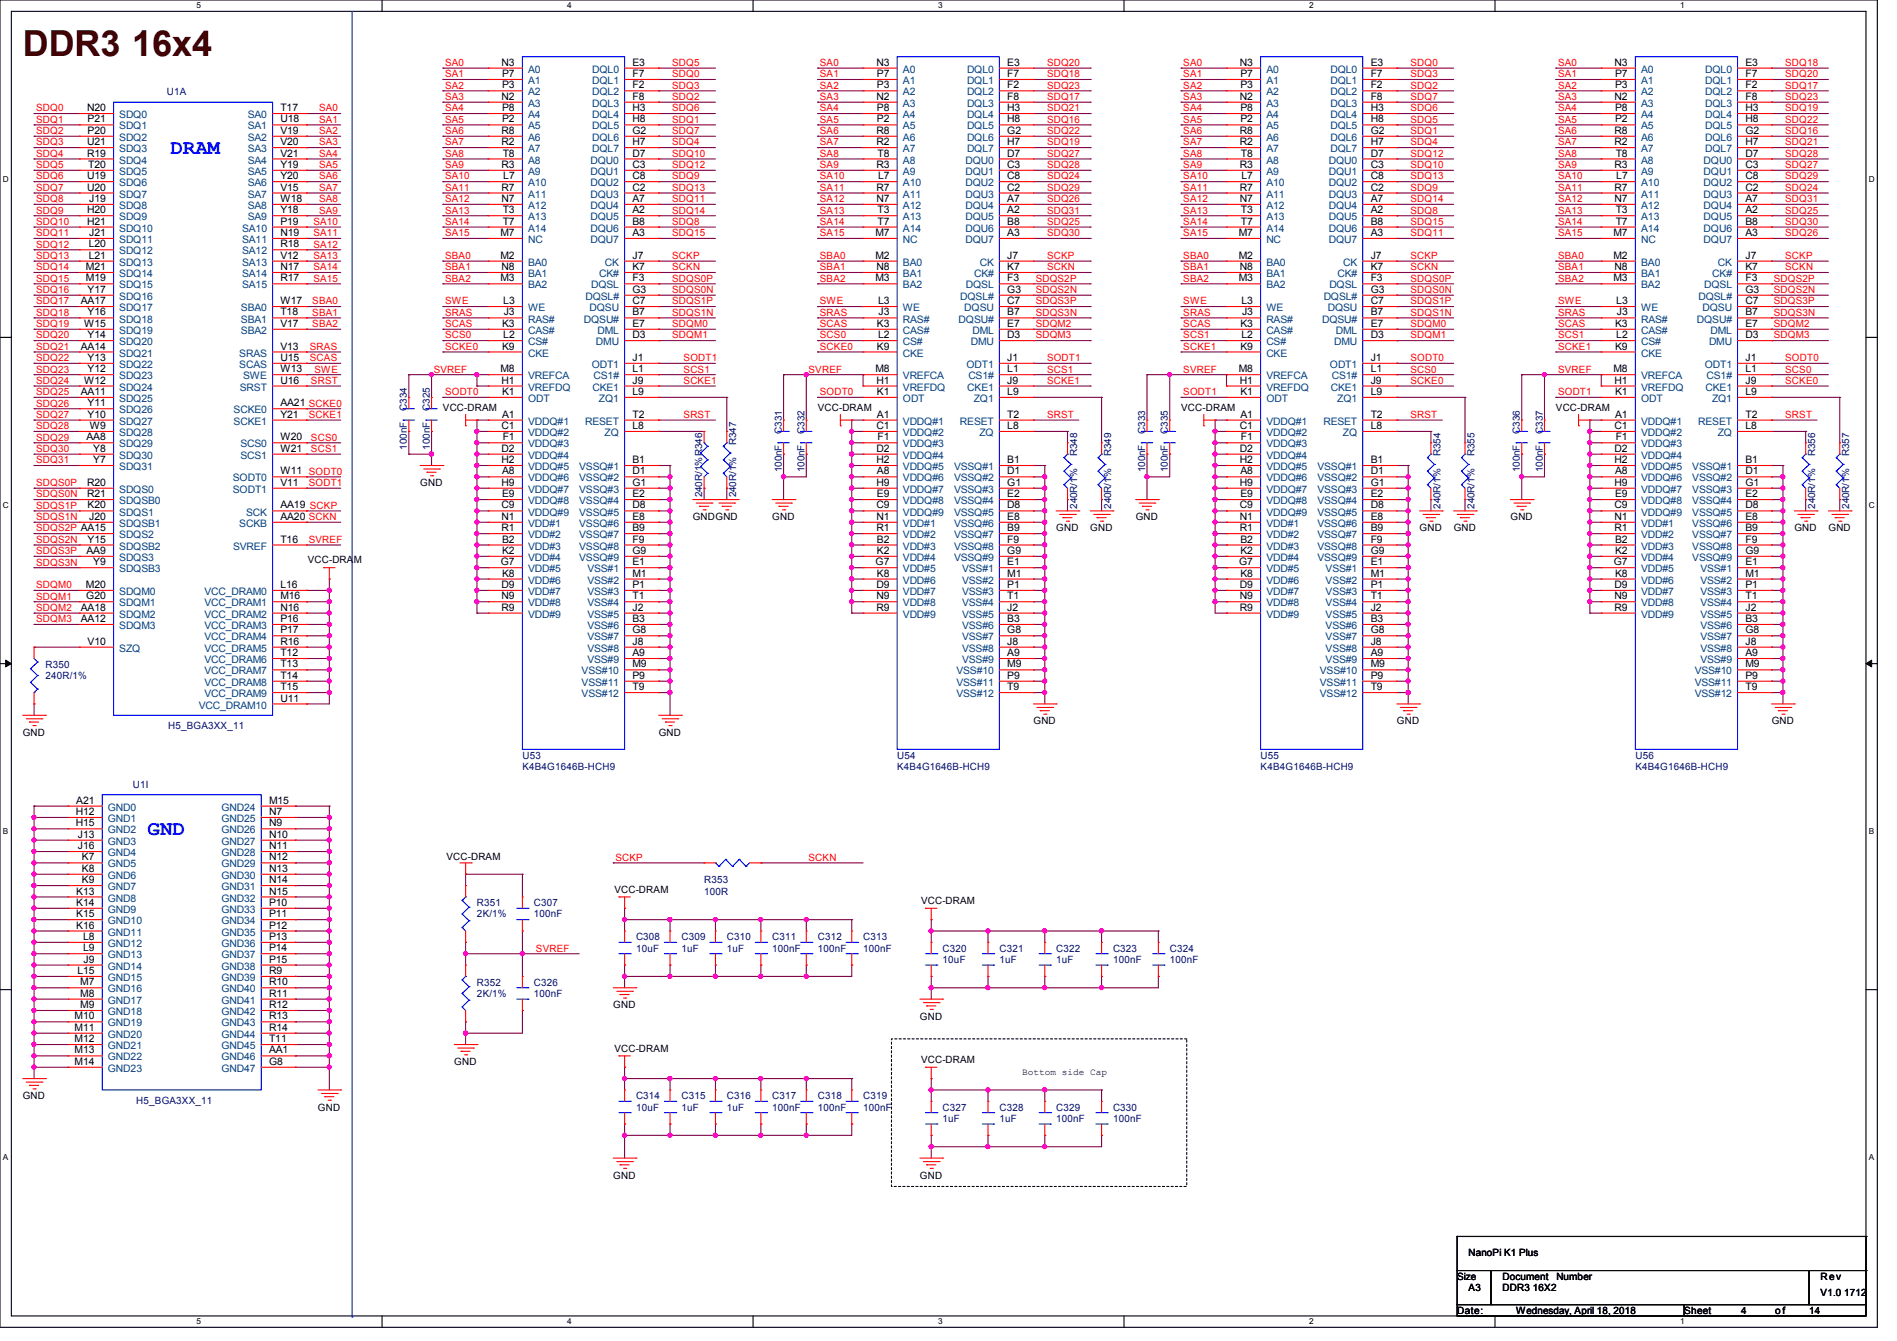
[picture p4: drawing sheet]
<svg xmlns="http://www.w3.org/2000/svg" width="297mm" height="210mm" viewBox="0 0 297 210" stroke-linecap="round" stroke-linejoin="round" font-family="sans-serif">
<defs><g id="words">
<text font-size="5.6" fill="#400000" x="3.6" y="8.8">DDR3 16x4</text>
<g font-size="3.3" fill="#00f">
<text x="26.7" y="24">DRAM</text>
<text x="23.1" y="130.7">GND</text>
</g>
<g font-size="1.6" fill="#f00">
<text x="69.7" y="10.3">SA0</text>
<text x="105.2" y="10.3">SDQ5</text>
<text x="128.4" y="10.3">SA0</text>
<text x="163.9" y="10.3">SDQ20</text>
<text x="185.3" y="10.3">SA0</text>
<text x="220.8" y="10.3">SDQ0</text>
<text x="243.9" y="10.3">SA0</text>
<text x="279.5" y="10.3">SDQ18</text>
<text x="5.7" y="17.4">SDQ0</text>
<text x="50" y="17.4">SA0</text>
<text x="69.7" y="12.1">SA1</text>
<text x="69.7" y="13.9">SA2</text>
<text x="69.7" y="15.7">SA3</text>
<text x="69.7" y="17.4">SA4</text>
<text x="105.2" y="12.1">SDQ0</text>
<text x="105.2" y="13.9">SDQ3</text>
<text x="105.2" y="15.7">SDQ2</text>
<text x="105.2" y="17.4">SDQ6</text>
<text x="128.4" y="12.1">SA1</text>
<text x="128.4" y="13.9">SA2</text>
<text x="128.4" y="15.7">SA3</text>
<text x="128.4" y="17.4">SA4</text>
<text x="163.9" y="12.1">SDQ18</text>
<text x="163.9" y="13.9">SDQ23</text>
<text x="163.9" y="15.7">SDQ17</text>
<text x="163.9" y="17.4">SDQ21</text>
<text x="185.3" y="12.1">SA1</text>
<text x="185.3" y="13.9">SA2</text>
<text x="185.3" y="15.7">SA3</text>
<text x="185.3" y="17.4">SA4</text>
<text x="220.8" y="12.1">SDQ3</text>
<text x="220.8" y="13.9">SDQ2</text>
<text x="220.8" y="15.7">SDQ7</text>
<text x="220.8" y="17.4">SDQ6</text>
<text x="243.9" y="12.1">SA1</text>
<text x="243.9" y="13.9">SA2</text>
<text x="243.9" y="15.7">SA3</text>
<text x="243.9" y="17.4">SA4</text>
<text x="279.5" y="12.1">SDQ20</text>
<text x="279.5" y="13.9">SDQ17</text>
<text x="279.5" y="15.7">SDQ23</text>
<text x="279.5" y="17.4">SDQ19</text>
<text x="5.7" y="19.2">SDQ1</text>
<text x="5.7" y="21">SDQ2</text>
<text x="5.7" y="22.8">SDQ3</text>
<text x="50" y="19.2">SA1</text>
<text x="50" y="21">SA2</text>
<text x="50" y="22.8">SA3</text>
<text x="69.7" y="19.2">SA5</text>
<text x="69.7" y="21">SA6</text>
<text x="69.7" y="22.8">SA7</text>
<text x="105.2" y="19.2">SDQ1</text>
<text x="105.2" y="21">SDQ7</text>
<text x="105.2" y="22.8">SDQ4</text>
<text x="128.4" y="19.2">SA5</text>
<text x="128.4" y="21">SA6</text>
<text x="128.4" y="22.8">SA7</text>
<text x="163.9" y="19.2">SDQ16</text>
<text x="163.9" y="21">SDQ22</text>
<text x="163.9" y="22.8">SDQ19</text>
<text x="185.3" y="19.2">SA5</text>
<text x="185.3" y="21">SA6</text>
<text x="185.3" y="22.8">SA7</text>
<text x="220.8" y="19.2">SDQ5</text>
<text x="220.8" y="21">SDQ1</text>
<text x="220.8" y="22.8">SDQ4</text>
<text x="243.9" y="19.2">SA5</text>
<text x="243.9" y="21">SA6</text>
<text x="243.9" y="22.8">SA7</text>
<text x="279.5" y="19.2">SDQ22</text>
<text x="279.5" y="21">SDQ16</text>
<text x="279.5" y="22.8">SDQ21</text>
<text x="5.7" y="24.6">SDQ4</text>
<text x="5.7" y="26.3">SDQ5</text>
<text x="5.7" y="28.1">SDQ6</text>
<text x="5.7" y="29.9">SDQ7</text>
<text x="50" y="24.6">SA4</text>
<text x="50" y="26.3">SA5</text>
<text x="50" y="28.1">SA6</text>
<text x="50" y="29.9">SA7</text>
<text x="69.7" y="24.6">SA8</text>
<text x="69.7" y="26.3">SA9</text>
<text x="69.7" y="28.1">SA10</text>
<text x="69.7" y="29.9">SA11</text>
<text x="105.2" y="24.6">SDQ10</text>
<text x="105.2" y="26.3">SDQ12</text>
<text x="105.2" y="28.1">SDQ9</text>
<text x="105.2" y="29.9">SDQ13</text>
<text x="128.4" y="24.6">SA8</text>
<text x="128.4" y="26.3">SA9</text>
<text x="128.4" y="28.1">SA10</text>
<text x="128.4" y="29.9">SA11</text>
<text x="163.9" y="24.6">SDQ27</text>
<text x="163.9" y="26.3">SDQ28</text>
<text x="163.9" y="28.1">SDQ24</text>
<text x="163.9" y="29.9">SDQ29</text>
<text x="185.3" y="24.6">SA8</text>
<text x="185.3" y="26.3">SA9</text>
<text x="185.3" y="28.1">SA10</text>
<text x="185.3" y="29.9">SA11</text>
<text x="220.8" y="24.6">SDQ12</text>
<text x="220.8" y="26.3">SDQ10</text>
<text x="220.8" y="28.1">SDQ13</text>
<text x="220.8" y="29.9">SDQ9</text>
<text x="243.9" y="24.6">SA8</text>
<text x="243.9" y="26.3">SA9</text>
<text x="243.9" y="28.1">SA10</text>
<text x="243.9" y="29.9">SA11</text>
<text x="279.5" y="24.6">SDQ28</text>
<text x="279.5" y="26.3">SDQ27</text>
<text x="279.5" y="28.1">SDQ29</text>
<text x="279.5" y="29.9">SDQ24</text>
<text x="5.7" y="31.7">SDQ8</text>
<text x="5.7" y="33.4">SDQ9</text>
<text x="5.7" y="35.2">SDQ10</text>
<text x="49.1" y="35.2">SA10</text>
<text x="50" y="31.7">SA8</text>
<text x="50" y="33.4">SA9</text>
<text x="69.7" y="31.7">SA12</text>
<text x="69.7" y="33.4">SA13</text>
<text x="69.7" y="35.2">SA14</text>
<text x="105.2" y="31.7">SDQ11</text>
<text x="105.2" y="33.4">SDQ14</text>
<text x="105.2" y="35.2">SDQ8</text>
<text x="128.4" y="31.7">SA12</text>
<text x="128.4" y="33.4">SA13</text>
<text x="128.4" y="35.2">SA14</text>
<text x="163.9" y="31.7">SDQ26</text>
<text x="163.9" y="33.4">SDQ31</text>
<text x="163.9" y="35.2">SDQ25</text>
<text x="185.3" y="31.7">SA12</text>
<text x="185.3" y="33.4">SA13</text>
<text x="185.3" y="35.2">SA14</text>
<text x="220.8" y="31.7">SDQ14</text>
<text x="220.8" y="33.4">SDQ8</text>
<text x="220.8" y="35.2">SDQ15</text>
<text x="243.9" y="31.7">SA12</text>
<text x="243.9" y="33.4">SA13</text>
<text x="243.9" y="35.2">SA14</text>
<text x="279.5" y="31.7">SDQ31</text>
<text x="279.5" y="33.4">SDQ25</text>
<text x="279.5" y="35.2">SDQ30</text>
<text x="5.7" y="37">SDQ11</text>
<text x="5.7" y="38.8">SDQ12</text>
<text x="5.7" y="40.6">SDQ13</text>
<text x="49.1" y="37">SA11</text>
<text x="49.1" y="38.8">SA12</text>
<text x="49.1" y="40.6">SA13</text>
<text x="69.7" y="37">SA15</text>
<text x="69.7" y="40.6">SBA0</text>
<text x="105.2" y="40.6">SCKP</text>
<text x="105.2" y="37">SDQ15</text>
<text x="128.4" y="37">SA15</text>
<text x="128.4" y="40.6">SBA0</text>
<text x="163.9" y="40.6">SCKP</text>
<text x="163.9" y="37">SDQ30</text>
<text x="185.3" y="37">SA15</text>
<text x="185.3" y="40.6">SBA0</text>
<text x="220.8" y="40.6">SCKP</text>
<text x="220.8" y="37">SDQ11</text>
<text x="243.9" y="37">SA15</text>
<text x="243.9" y="40.6">SBA0</text>
<text x="279.5" y="40.6">SCKP</text>
<text x="279.5" y="37">SDQ26</text>
<text x="5.7" y="45.9">SDQ16</text>
<text x="5.7" y="47.7">SDQ17</text>
<text x="5.7" y="42.3">SDQ14</text>
<text x="5.7" y="44.1">SDQ15</text>
<text x="48.9" y="47.7">SBA0</text>
<text x="49.1" y="42.3">SA14</text>
<text x="49.1" y="44.1">SA15</text>
<text x="69.7" y="42.3">SBA1</text>
<text x="69.7" y="44.1">SBA2</text>
<text x="69.7" y="47.7">SWE</text>
<text x="105.2" y="42.3">SCKN</text>
<text x="105.2" y="44.1">SDQS0P</text>
<text x="105.2" y="45.9">SDQS0N</text>
<text x="105.2" y="47.7">SDQS1P</text>
<text x="128.4" y="42.3">SBA1</text>
<text x="128.4" y="44.1">SBA2</text>
<text x="128.4" y="47.7">SWE</text>
<text x="162.1" y="47.7">SDQS3P</text>
<text x="162.1" y="44.1">SDQS2P</text>
<text x="162.1" y="45.9">SDQS2N</text>
<text x="163.9" y="42.3">SCKN</text>
<text x="185.3" y="42.3">SBA1</text>
<text x="185.3" y="44.1">SBA2</text>
<text x="185.3" y="47.7">SWE</text>
<text x="220.8" y="42.3">SCKN</text>
<text x="220.8" y="44.1">SDQS0P</text>
<text x="220.8" y="45.9">SDQS0N</text>
<text x="220.8" y="47.7">SDQS1P</text>
<text x="243.9" y="42.3">SBA1</text>
<text x="243.9" y="44.1">SBA2</text>
<text x="243.9" y="47.7">SWE</text>
<text x="277.7" y="47.7">SDQS3P</text>
<text x="277.7" y="44.1">SDQS2P</text>
<text x="277.7" y="45.9">SDQS2N</text>
<text x="279.5" y="42.3">SCKN</text>
<text x="5.7" y="49.4">SDQ18</text>
<text x="5.7" y="51.2">SDQ19</text>
<text x="5.7" y="53">SDQ20</text>
<text x="48.9" y="49.4">SBA1</text>
<text x="48.9" y="51.2">SBA2</text>
<text x="69.7" y="51.2">SCAS</text>
<text x="69.7" y="49.4">SRAS</text>
<text x="69.7" y="53">SCS0</text>
<text x="105.2" y="49.4">SDQS1N</text>
<text x="105.2" y="51.2">SDQM0</text>
<text x="105.2" y="53">SDQM1</text>
<text x="128.4" y="51.2">SCAS</text>
<text x="128.4" y="49.4">SRAS</text>
<text x="128.4" y="53">SCS0</text>
<text x="162.1" y="51.2">SDQM2</text>
<text x="162.1" y="53">SDQM3</text>
<text x="162.1" y="49.4">SDQS3N</text>
<text x="185.3" y="51.2">SCAS</text>
<text x="185.3" y="49.4">SRAS</text>
<text x="185.3" y="53">SCS1</text>
<text x="220.8" y="49.4">SDQS1N</text>
<text x="220.8" y="51.2">SDQM0</text>
<text x="220.8" y="53">SDQM1</text>
<text x="243.9" y="51.2">SCAS</text>
<text x="243.9" y="49.4">SRAS</text>
<text x="243.9" y="53">SCS1</text>
<text x="277.7" y="51.2">SDQM2</text>
<text x="277.7" y="53">SDQM3</text>
<text x="277.7" y="49.4">SDQS3N</text>
<text x="5.7" y="54.8">SDQ21</text>
<text x="5.7" y="56.6">SDQ22</text>
<text x="5.7" y="58.3">SDQ23</text>
<text x="48.5" y="54.8">SRAS</text>
<text x="48.5" y="56.6">SCAS</text>
<text x="49.2" y="58.3">SWE</text>
<text x="67.9" y="58.3">SVREF</text>
<text x="69.7" y="54.8">SCKE0</text>
<text x="107" y="56.6">SODT1</text>
<text x="107" y="58.3">SCS1</text>
<text x="126.6" y="58.3">SVREF</text>
<text x="128.4" y="54.8">SCKE0</text>
<text x="163.9" y="56.6">SODT1</text>
<text x="163.9" y="58.3">SCS1</text>
<text x="185.3" y="54.8">SCKE1</text>
<text x="185.3" y="58.3">SVREF</text>
<text x="220.8" y="56.6">SODT0</text>
<text x="220.8" y="58.3">SCS0</text>
<text x="243.9" y="54.8">SCKE1</text>
<text x="243.9" y="58.3">SVREF</text>
<text x="279.5" y="56.6">SODT0</text>
<text x="279.5" y="58.3">SCS0</text>
<text x="5.7" y="60.1">SDQ24</text>
<text x="5.7" y="61.9">SDQ25</text>
<text x="5.7" y="63.7">SDQ26</text>
<text x="5.7" y="65.4">SDQ27</text>
<text x="48.3" y="65.4">SCKE1</text>
<text x="48.7" y="60.1">SRST</text>
<text x="69.7" y="61.9">SODT0</text>
<text x="107" y="60.1">SCKE1</text>
<text x="107" y="65.4">SRST</text>
<text x="128.4" y="61.9">SODT0</text>
<text x="163.9" y="60.1">SCKE1</text>
<text x="163.9" y="65.4">SRST</text>
<text x="185.3" y="61.9">SODT1</text>
<text x="220.8" y="60.1">SCKE0</text>
<text x="220.8" y="65.4">SRST</text>
<text x="243.9" y="61.9">SODT1</text>
<text x="279.5" y="60.1">SCKE0</text>
<text x="279.5" y="65.4">SRST</text>
<text x="5.7" y="67.2">SDQ28</text>
<text x="5.7" y="69">SDQ29</text>
<text x="5.7" y="70.8">SDQ30</text>
<text x="48.7" y="69">SCS0</text>
<text x="48.7" y="70.8">SCS1</text>
<text x="5.7" y="72.6">SDQ31</text>
<text x="5.7" y="76.1">SDQS0P</text>
<text x="5.7" y="77.9">SDQS0N</text>
<text x="48.3" y="76.1">SODT1</text>
<text x="5.7" y="83.2">SDQS2P AA15</text>
<text x="5.7" y="79.7">SDQS1P</text>
<text x="5.7" y="81.4">SDQS1N</text>
<text x="5.7" y="86.8">SDQS3P</text>
<text x="5.7" y="88.6">SDQS3N</text>
<text x="5.7" y="85">SDQS2N</text>
<text x="48.3" y="85">SVREF</text>
<text x="5.7" y="95.7">SDQM2</text>
<text x="5.7" y="92.1">SDQM0</text>
<text x="5.7" y="93.9">SDQM1</text>
<text x="5.7" y="97.5">SDQM3</text>
<text x="96.4" y="134.8">SCKP</text>
<text x="126.6" y="134.8">SCKN</text>
<text x="83.9" y="149">SVREF</text>
</g>
<g font-size="1.6">
<text x="78.5" y="10.3">N3</text>
<text x="99" y="10.3">E3</text>
<text x="137.2" y="10.3">N3</text>
<text x="157.7" y="10.3">E3</text>
<text x="194.1" y="10.3">N3</text>
<text x="214.6" y="10.3">E3</text>
<text x="252.8" y="10.3">N3</text>
<text x="273.3" y="10.3">E3</text>
<text x="13.6" y="17.4">N20</text>
<text x="43.9" y="17.4">T17</text>
<text x="78.5" y="15.6">N2</text>
<text x="78.6" y="12.1">P7</text>
<text x="78.6" y="13.8">P3</text>
<text x="78.6" y="17.4">P8</text>
<text x="99" y="12.1">F7</text>
<text x="99" y="13.8">F2</text>
<text x="99" y="15.6">F8</text>
<text x="99" y="17.4">H3</text>
<text x="137.2" y="15.6">N2</text>
<text x="137.3" y="12.1">P7</text>
<text x="137.3" y="13.8">P3</text>
<text x="137.3" y="17.4">P8</text>
<text x="157.7" y="12.1">F7</text>
<text x="157.7" y="13.8">F2</text>
<text x="157.7" y="15.6">F8</text>
<text x="157.7" y="17.4">H3</text>
<text x="194.1" y="15.6">N2</text>
<text x="194.2" y="12.1">P7</text>
<text x="194.2" y="13.8">P3</text>
<text x="194.2" y="17.4">P8</text>
<text x="214.6" y="12.1">F7</text>
<text x="214.6" y="13.8">F2</text>
<text x="214.6" y="15.6">F8</text>
<text x="214.6" y="17.4">H3</text>
<text x="252.8" y="15.6">N2</text>
<text x="252.9" y="12.1">P7</text>
<text x="252.9" y="13.8">P3</text>
<text x="252.9" y="17.4">P8</text>
<text x="273.3" y="12.1">F7</text>
<text x="273.3" y="13.8">F2</text>
<text x="273.3" y="15.6">F8</text>
<text x="273.3" y="17.4">H3</text>
<text x="13.6" y="22.7">U21</text>
<text x="13.7" y="19.2">P21</text>
<text x="13.7" y="21">P20</text>
<text x="43.9" y="19.2">U18</text>
<text x="43.9" y="21">V19</text>
<text x="43.9" y="22.7">V20</text>
<text x="78.5" y="21">R8</text>
<text x="78.5" y="22.7">R2</text>
<text x="78.6" y="19.2">P2</text>
<text x="99" y="19.2">H8</text>
<text x="99" y="21">G2</text>
<text x="99" y="22.7">H7</text>
<text x="137.2" y="21">R8</text>
<text x="137.2" y="22.7">R2</text>
<text x="137.3" y="19.2">P2</text>
<text x="157.7" y="19.2">H8</text>
<text x="157.7" y="21">G2</text>
<text x="157.7" y="22.7">H7</text>
<text x="194.1" y="21">R8</text>
<text x="194.1" y="22.7">R2</text>
<text x="194.2" y="19.2">P2</text>
<text x="214.6" y="19.2">H8</text>
<text x="214.6" y="21">G2</text>
<text x="214.6" y="22.7">H7</text>
<text x="252.8" y="21">R8</text>
<text x="252.8" y="22.7">R2</text>
<text x="252.9" y="19.2">P2</text>
<text x="273.3" y="19.2">H8</text>
<text x="273.3" y="21">G2</text>
<text x="273.3" y="22.7">H7</text>
<text x="13.6" y="24.5">R19</text>
<text x="13.6" y="28.1">U19</text>
<text x="13.6" y="29.8">U20</text>
<text x="13.8" y="26.3">T20</text>
<text x="43.9" y="24.5">V21</text>
<text x="43.9" y="26.3">Y19</text>
<text x="43.9" y="28.1">Y20</text>
<text x="43.9" y="29.8">V15</text>
<text x="78.5" y="26.3">R3</text>
<text x="78.5" y="29.8">R7</text>
<text x="78.7" y="24.5">T8</text>
<text x="78.8" y="28.1">L7</text>
<text x="99" y="24.5">D7</text>
<text x="99" y="26.3">C3</text>
<text x="99" y="28.1">C8</text>
<text x="99" y="29.8">C2</text>
<text x="137.2" y="26.3">R3</text>
<text x="137.2" y="29.8">R7</text>
<text x="137.4" y="24.5">T8</text>
<text x="137.5" y="28.1">L7</text>
<text x="157.7" y="24.5">D7</text>
<text x="157.7" y="26.3">C3</text>
<text x="157.7" y="28.1">C8</text>
<text x="157.7" y="29.8">C2</text>
<text x="194.1" y="26.3">R3</text>
<text x="194.1" y="29.8">R7</text>
<text x="194.3" y="24.5">T8</text>
<text x="194.4" y="28.1">L7</text>
<text x="214.6" y="24.5">D7</text>
<text x="214.6" y="26.3">C3</text>
<text x="214.6" y="28.1">C8</text>
<text x="214.6" y="29.8">C2</text>
<text x="252.8" y="26.3">R3</text>
<text x="252.8" y="29.8">R7</text>
<text x="253" y="24.5">T8</text>
<text x="253" y="28.1">L7</text>
<text x="273.3" y="24.5">D7</text>
<text x="273.3" y="26.3">C3</text>
<text x="273.3" y="28.1">C8</text>
<text x="273.3" y="29.8">C2</text>
<text x="13.6" y="33.4">H20</text>
<text x="13.6" y="35.2">H21</text>
<text x="14" y="31.6">J19</text>
<text x="43.9" y="31.6">W18</text>
<text x="43.9" y="33.4">Y18</text>
<text x="43.9" y="35.2">P19</text>
<text x="78.5" y="31.6">N7</text>
<text x="78.7" y="33.4">T3</text>
<text x="78.7" y="35.2">T7</text>
<text x="99" y="31.6">A7</text>
<text x="99" y="33.4">A2</text>
<text x="99" y="35.2">B8</text>
<text x="137.2" y="31.6">N7</text>
<text x="137.4" y="33.4">T3</text>
<text x="137.4" y="35.2">T7</text>
<text x="157.7" y="31.6">A7</text>
<text x="157.7" y="33.4">A2</text>
<text x="157.7" y="35.2">B8</text>
<text x="194.1" y="31.6">N7</text>
<text x="194.3" y="33.4">T3</text>
<text x="194.3" y="35.2">T7</text>
<text x="214.6" y="31.6">A7</text>
<text x="214.6" y="33.4">A2</text>
<text x="214.6" y="35.2">B8</text>
<text x="252.8" y="31.6">N7</text>
<text x="253" y="33.4">T3</text>
<text x="253" y="35.2">T7</text>
<text x="273.3" y="31.6">A7</text>
<text x="273.3" y="33.4">A2</text>
<text x="273.3" y="35.2">B8</text>
<text x="13.9" y="38.7">L20</text>
<text x="13.9" y="40.5">L21</text>
<text x="14" y="37">J21</text>
<text x="43.9" y="37">N19</text>
<text x="43.9" y="38.7">R18</text>
<text x="43.9" y="40.5">V12</text>
<text x="78.4" y="37">M7</text>
<text x="78.4" y="40.5">M2</text>
<text x="99" y="37">A3</text>
<text x="99" y="40.5">J7</text>
<text x="137" y="37">M7</text>
<text x="137" y="40.5">M2</text>
<text x="157.7" y="37">A3</text>
<text x="157.7" y="40.5">J7</text>
<text x="193.9" y="37">M7</text>
<text x="193.9" y="40.5">M2</text>
<text x="214.6" y="37">A3</text>
<text x="214.6" y="40.5">J7</text>
<text x="252.6" y="37">M7</text>
<text x="252.6" y="40.5">M2</text>
<text x="273.3" y="37">A3</text>
<text x="273.3" y="40.5">J7</text>
<text x="12.7" y="47.6">AA17</text>
<text x="13.5" y="42.3">M21</text>
<text x="13.5" y="44.1">M19</text>
<text x="13.7" y="45.8">Y17</text>
<text x="43.9" y="42.3">N17</text>
<text x="43.9" y="44.1">R17</text>
<text x="43.9" y="47.6">W17</text>
<text x="78.4" y="44.1">M3</text>
<text x="78.5" y="42.3">N8</text>
<text x="78.8" y="47.6">L3</text>
<text x="99" y="42.3">K7</text>
<text x="99" y="44.1">F3</text>
<text x="99" y="45.8">G3</text>
<text x="99" y="47.6">C7</text>
<text x="137" y="44.1">M3</text>
<text x="137.2" y="42.3">N8</text>
<text x="137.5" y="47.6">L3</text>
<text x="157.7" y="42.3">K7</text>
<text x="157.7" y="44.1">F3</text>
<text x="157.7" y="45.8">G3</text>
<text x="157.7" y="47.6">C7</text>
<text x="193.9" y="44.1">M3</text>
<text x="194.1" y="42.3">N8</text>
<text x="194.4" y="47.6">L3</text>
<text x="214.6" y="42.3">K7</text>
<text x="214.6" y="44.1">F3</text>
<text x="214.6" y="45.8">G3</text>
<text x="214.6" y="47.6">C7</text>
<text x="252.6" y="44.1">M3</text>
<text x="252.8" y="42.3">N8</text>
<text x="253" y="47.6">L3</text>
<text x="273.3" y="42.3">K7</text>
<text x="273.3" y="44.1">F3</text>
<text x="273.3" y="45.8">G3</text>
<text x="273.3" y="47.6">C7</text>
<text x="13.2" y="51.2">W15</text>
<text x="13.7" y="49.4">Y16</text>
<text x="13.7" y="53">Y14</text>
<text x="43.9" y="49.4">T18</text>
<text x="43.9" y="51.2">V17</text>
<text x="78.6" y="51.2">K3</text>
<text x="78.8" y="53">L2</text>
<text x="78.9" y="49.4">J3</text>
<text x="99" y="49.4">B7</text>
<text x="99" y="51.2">E7</text>
<text x="99" y="53">D3</text>
<text x="137.3" y="51.2">K3</text>
<text x="137.5" y="53">L2</text>
<text x="137.6" y="49.4">J3</text>
<text x="157.7" y="49.4">B7</text>
<text x="157.7" y="51.2">E7</text>
<text x="157.7" y="53">D3</text>
<text x="194.2" y="51.2">K3</text>
<text x="194.4" y="53">L2</text>
<text x="194.5" y="49.4">J3</text>
<text x="214.6" y="49.4">B7</text>
<text x="214.6" y="51.2">E7</text>
<text x="214.6" y="53">D3</text>
<text x="252.9" y="51.2">K3</text>
<text x="253" y="53">L2</text>
<text x="253.1" y="49.4">J3</text>
<text x="273.3" y="49.4">B7</text>
<text x="273.3" y="51.2">E7</text>
<text x="273.3" y="53">D3</text>
<text x="12.7" y="54.7">AA14</text>
<text x="13.7" y="56.5">Y13</text>
<text x="13.7" y="58.3">Y12</text>
<text x="43.9" y="54.7">V13</text>
<text x="43.9" y="56.5">U15</text>
<text x="43.9" y="58.3">W13</text>
<text x="78.4" y="58.3">M8</text>
<text x="78.6" y="54.7">K9</text>
<text x="99" y="56.5">J1</text>
<text x="99" y="58.3">L1</text>
<text x="137" y="58.3">M8</text>
<text x="137.3" y="54.7">K9</text>
<text x="157.7" y="56.5">J1</text>
<text x="157.7" y="58.3">L1</text>
<text x="193.9" y="58.3">M8</text>
<text x="194.2" y="54.7">K9</text>
<text x="214.6" y="56.5">J1</text>
<text x="214.6" y="58.3">L1</text>
<text x="252.6" y="58.3">M8</text>
<text x="252.9" y="54.7">K9</text>
<text x="273.3" y="56.5">J1</text>
<text x="273.3" y="58.3">L1</text>
<text x="12.7" y="61.8">AA11</text>
<text x="13.2" y="60.1">W12</text>
<text x="13.7" y="63.6">Y11</text>
<text x="13.7" y="65.4">Y10</text>
<text x="43.9" y="63.6">AA21 SCKE0</text>
<text x="43.9" y="65.4">Y21</text>
<text x="43.9" y="60.1">U16</text>
<text x="69.3" y="64.4">VCC-DRAM</text>
<text x="78.5" y="60.1">H1</text>
<text x="78.6" y="61.8">K1</text>
<text x="78.6" y="65.4">A1</text>
<text x="99" y="60.1">J9</text>
<text x="99" y="61.8">L9</text>
<text x="99" y="65.4">T2</text>
<text x="128" y="64.4">VCC-DRAM</text>
<text x="137.2" y="60.1">H1</text>
<text x="137.3" y="61.8">K1</text>
<text x="137.3" y="65.4">A1</text>
<text x="157.7" y="60.1">J9</text>
<text x="157.7" y="61.8">L9</text>
<text x="157.7" y="65.4">T2</text>
<text x="184.9" y="64.4">VCC-DRAM</text>
<text x="194.1" y="60.1">H1</text>
<text x="194.2" y="61.8">K1</text>
<text x="194.2" y="65.4">A1</text>
<text x="214.6" y="60.1">J9</text>
<text x="214.6" y="61.8">L9</text>
<text x="214.6" y="65.4">T2</text>
<text x="243.6" y="64.4">VCC-DRAM</text>
<text x="252.8" y="60.1">H1</text>
<text x="252.9" y="61.8">K1</text>
<text x="252.9" y="65.4">A1</text>
<text x="273.3" y="60.1">J9</text>
<text x="273.3" y="61.8">L9</text>
<text x="273.3" y="65.4">T2</text>
<text x="13.5" y="69">AA8</text>
<text x="14.1" y="67.2">W9</text>
<text x="14.6" y="70.7">Y8</text>
<text x="43.9" y="69">W20</text>
<text x="43.9" y="70.7">W21</text>
<text x="78.5" y="67.2">C1</text>
<text x="78.5" y="70.7">D2</text>
<text x="78.7" y="69">F1</text>
<text x="99" y="67.2">L8</text>
<text x="137.2" y="67.2">C1</text>
<text x="137.2" y="70.7">D2</text>
<text x="137.4" y="69">F1</text>
<text x="157.7" y="67.2">L8</text>
<text x="194.1" y="67.2">C1</text>
<text x="194.1" y="70.7">D2</text>
<text x="194.3" y="69">F1</text>
<text x="214.6" y="67.2">L8</text>
<text x="252.8" y="67.2">C1</text>
<text x="252.8" y="70.7">D2</text>
<text x="253" y="69">F1</text>
<text x="273.3" y="67.2">L8</text>
<text x="13.6" y="76.1">R20</text>
<text x="13.6" y="77.9">R21</text>
<text x="14.6" y="72.5">Y7</text>
<text x="43.9" y="74.3">W11 SODT0</text>
<text x="43.9" y="76.1">V11</text>
<text x="65.8" y="76.1">GND</text>
<text x="78.5" y="72.5">H2</text>
<text x="78.5" y="76.1">H9</text>
<text x="78.6" y="74.3">A8</text>
<text x="78.6" y="77.9">E9</text>
<text x="99" y="72.5">B1</text>
<text x="99" y="74.3">D1</text>
<text x="99" y="76.1">G1</text>
<text x="99" y="77.9">E2</text>
<text x="137.2" y="72.5">H2</text>
<text x="137.2" y="76.1">H9</text>
<text x="137.3" y="74.3">A8</text>
<text x="137.3" y="77.9">E9</text>
<text x="157.7" y="72.5">B1</text>
<text x="157.7" y="74.3">D1</text>
<text x="157.7" y="76.1">G1</text>
<text x="157.7" y="77.9">E2</text>
<text x="194.1" y="72.5">H2</text>
<text x="194.1" y="76.1">H9</text>
<text x="194.2" y="74.3">A8</text>
<text x="194.2" y="77.9">E9</text>
<text x="214.6" y="72.5">B1</text>
<text x="214.6" y="74.3">D1</text>
<text x="214.6" y="76.1">G1</text>
<text x="214.6" y="77.9">E2</text>
<text x="252.8" y="72.5">H2</text>
<text x="252.8" y="76.1">H9</text>
<text x="252.9" y="74.3">A8</text>
<text x="252.9" y="77.9">E9</text>
<text x="273.3" y="72.5">B1</text>
<text x="273.3" y="74.3">D1</text>
<text x="273.3" y="76.1">G1</text>
<text x="273.3" y="77.9">E2</text>
<text x="13.7" y="79.6">K20</text>
<text x="14" y="81.4">J20</text>
<text x="43.9" y="79.6">AA19 SCKP</text>
<text x="43.9" y="81.4">AA20 SCKN</text>
<text x="78.5" y="79.6">C9</text>
<text x="78.5" y="83.2">R1</text>
<text x="78.5" y="81.4">N1</text>
<text x="99" y="79.6">D8</text>
<text x="99" y="81.4">E8</text>
<text x="99" y="83.2">B9</text>
<text x="108.5" y="81.4">GNDGND</text>
<text x="120.9" y="81.4">GND</text>
<text x="137.2" y="79.6">C9</text>
<text x="137.2" y="83.2">R1</text>
<text x="137.2" y="81.4">N1</text>
<text x="157.7" y="79.6">D8</text>
<text x="157.7" y="81.4">E8</text>
<text x="157.7" y="83.2">B9</text>
<text x="165.4" y="83.2">GND</text>
<text x="170.7" y="83.2">GND</text>
<text x="177.8" y="81.4">GND</text>
<text x="194.1" y="79.6">C9</text>
<text x="194.1" y="83.2">R1</text>
<text x="194.1" y="81.4">N1</text>
<text x="214.6" y="79.6">D8</text>
<text x="214.6" y="81.4">E8</text>
<text x="214.6" y="83.2">B9</text>
<text x="222.3" y="83.2">GND</text>
<text x="227.6" y="83.2">GND</text>
<text x="236.5" y="81.4">GND</text>
<text x="252.8" y="79.6">C9</text>
<text x="252.8" y="83.2">R1</text>
<text x="252.8" y="81.4">N1</text>
<text x="273.3" y="79.6">D8</text>
<text x="273.3" y="81.4">E8</text>
<text x="273.3" y="83.2">B9</text>
<text x="280.9" y="83.2">GND</text>
<text x="286.3" y="83.2">GND</text>
<text x="13.5" y="86.7">AA9</text>
<text x="13.7" y="85">Y15</text>
<text x="14.6" y="88.5">Y9</text>
<text x="43.9" y="85">T16</text>
<text x="48.2" y="88.2">VCC-DRAM</text>
<text x="78.4" y="88.5">G7</text>
<text x="78.6" y="85">B2</text>
<text x="78.6" y="86.7">K2</text>
<text x="99" y="85">F9</text>
<text x="99" y="86.7">G9</text>
<text x="99" y="88.5">E1</text>
<text x="137.1" y="88.5">G7</text>
<text x="137.3" y="85">B2</text>
<text x="137.3" y="86.7">K2</text>
<text x="157.7" y="85">F9</text>
<text x="157.7" y="86.7">G9</text>
<text x="157.7" y="88.5">E1</text>
<text x="194" y="88.5">G7</text>
<text x="194.2" y="85">B2</text>
<text x="194.2" y="86.7">K2</text>
<text x="214.6" y="85">F9</text>
<text x="214.6" y="86.7">G9</text>
<text x="214.6" y="88.5">E1</text>
<text x="252.7" y="88.5">G7</text>
<text x="252.9" y="85">B2</text>
<text x="252.9" y="86.7">K2</text>
<text x="273.3" y="85">F9</text>
<text x="273.3" y="86.7">G9</text>
<text x="273.3" y="88.5">E1</text>
<text x="12.7" y="95.6">AA18</text>
<text x="13.5" y="92.1">M20</text>
<text x="13.5" y="93.9">G20</text>
<text x="43.9" y="92.1">L16</text>
<text x="43.9" y="93.9">M16</text>
<text x="43.9" y="95.6">N16</text>
<text x="78.5" y="92.1">D9</text>
<text x="78.5" y="93.9">N9</text>
<text x="78.5" y="95.6">R9</text>
<text x="78.6" y="90.3">K8</text>
<text x="99" y="90.3">M1</text>
<text x="99" y="92.1">P1</text>
<text x="99" y="93.9">T1</text>
<text x="99" y="95.6">J2</text>
<text x="137.2" y="92.1">D9</text>
<text x="137.2" y="93.9">N9</text>
<text x="137.2" y="95.6">R9</text>
<text x="137.3" y="90.3">K8</text>
<text x="157.7" y="90.3">M1</text>
<text x="157.7" y="92.1">P1</text>
<text x="157.7" y="93.9">T1</text>
<text x="157.7" y="95.6">J2</text>
<text x="194.1" y="92.1">D9</text>
<text x="194.1" y="93.9">N9</text>
<text x="194.1" y="95.6">R9</text>
<text x="194.2" y="90.3">K8</text>
<text x="214.6" y="90.3">M1</text>
<text x="214.6" y="92.1">P1</text>
<text x="214.6" y="93.9">T1</text>
<text x="214.6" y="95.6">J2</text>
<text x="252.8" y="92.1">D9</text>
<text x="252.8" y="93.9">N9</text>
<text x="252.8" y="95.6">R9</text>
<text x="252.9" y="90.3">K8</text>
<text x="273.3" y="90.3">M1</text>
<text x="273.3" y="92.1">P1</text>
<text x="273.3" y="93.9">T1</text>
<text x="273.3" y="95.6">J2</text>
<text x="12.7" y="97.4">AA12</text>
<text x="13.7" y="101">V10</text>
<text x="43.9" y="97.4">P16</text>
<text x="43.9" y="99.2">P17</text>
<text x="43.9" y="101">R16</text>
<text x="99" y="97.4">B3</text>
<text x="99" y="99.2">G8</text>
<text x="99" y="101">J8</text>
<text x="157.7" y="97.4">B3</text>
<text x="157.7" y="99.2">G8</text>
<text x="157.7" y="101">J8</text>
<text x="214.6" y="97.4">B3</text>
<text x="214.6" y="99.2">G8</text>
<text x="214.6" y="101">J8</text>
<text x="273.3" y="97.4">B3</text>
<text x="273.3" y="99.2">G8</text>
<text x="273.3" y="101">J8</text>
<text x="43.9" y="102.7">T12</text>
<text x="43.9" y="104.5">T13</text>
<text x="43.9" y="106.3">T14</text>
<text x="99" y="102.7">A9</text>
<text x="99" y="104.5">M9</text>
<text x="99" y="106.3">P9</text>
<text x="157.7" y="102.7">A9</text>
<text x="157.7" y="104.5">M9</text>
<text x="157.7" y="106.3">P9</text>
<text x="214.6" y="102.7">A9</text>
<text x="214.6" y="104.5">M9</text>
<text x="214.6" y="106.3">P9</text>
<text x="273.3" y="102.7">A9</text>
<text x="273.3" y="104.5">M9</text>
<text x="273.3" y="106.3">P9</text>
<text x="43.9" y="108.1">T15</text>
<text x="43.9" y="109.9">U11</text>
<text x="99" y="108.1">T9</text>
<text x="157.7" y="108.1">T9</text>
<text x="161.8" y="113.5">GND</text>
<text x="214.6" y="108.1">T9</text>
<text x="218.7" y="113.5">GND</text>
<text x="273.3" y="108.1">T9</text>
<text x="277.4" y="113.5">GND</text>
<text x="3.6" y="115.2">GND</text>
<text x="103.1" y="115.2">GND</text>
<text x="11.9" y="125.9">A21</text>
<text x="42.1" y="125.9">M15</text>
<text x="11.9" y="127.6">H12</text>
<text x="11.9" y="129.4">H15</text>
<text x="12.2" y="131.2">J13</text>
<text x="42.1" y="127.6">N7</text>
<text x="42.1" y="129.4">N9</text>
<text x="42.1" y="131.2">N10</text>
<text x="12.2" y="133">J16</text>
<text x="12.8" y="134.7">K7</text>
<text x="12.8" y="136.5">K8</text>
<text x="42.1" y="133">N11</text>
<text x="42.1" y="134.7">N12</text>
<text x="42.1" y="136.5">N13</text>
<text x="69.9" y="134.6">VCC-DRAM</text>
<text x="11.9" y="140.1">K13</text>
<text x="11.9" y="141.9">K14</text>
<text x="11.9" y="143.6">K15</text>
<text x="12.8" y="138.3">K9</text>
<text x="42.1" y="138.3">N14</text>
<text x="42.1" y="140.1">N15</text>
<text x="42.1" y="141.9">P10</text>
<text x="42.1" y="143.6">P11</text>
<text x="96.2" y="139.8">VCC-DRAM</text>
<text x="144.2" y="141.6">VCC-DRAM</text>
<text x="11.9" y="145.4">K16</text>
<text x="13" y="147.2">L8</text>
<text x="13" y="149">L9</text>
<text x="42.1" y="145.4">P12</text>
<text x="42.1" y="147.2">P13</text>
<text x="42.1" y="149">P14</text>
<text x="12.1" y="152.5">L15</text>
<text x="12.6" y="154.3">M7</text>
<text x="13.1" y="150.7">J9</text>
<text x="42.1" y="150.7">P15</text>
<text x="42.1" y="152.5">R9</text>
<text x="42.1" y="154.3">R10</text>
<text x="11.7" y="159.6">M10</text>
<text x="11.7" y="161.4">M11</text>
<text x="12.6" y="156.1">M8</text>
<text x="12.6" y="157.9">M9</text>
<text x="42.1" y="156.1">R11</text>
<text x="42.1" y="157.9">R12</text>
<text x="42.1" y="159.6">R13</text>
<text x="42.1" y="161.4">R14</text>
<text x="96" y="157.9">GND</text>
<text x="144" y="159.7">GND</text>
<text x="11.7" y="163.2">M12</text>
<text x="11.7" y="165">M13</text>
<text x="11.7" y="166.8">M14</text>
<text x="42.1" y="163.2">T11</text>
<text x="42.1" y="165">AA1</text>
<text x="42.1" y="166.8">G8</text>
<text x="71.1" y="166.8">GND</text>
<text x="96.2" y="164.7">VCC-DRAM</text>
<text x="144.2" y="166.5">VCC-DRAM</text>
<text x="3.6" y="172.1">GND</text>
<text x="49.8" y="173.9">GND</text>
<text x="96" y="184.6">GND</text>
<text x="144" y="184.6">GND</text>
<text x="229.9" y="196.7">NanoPi K1 Plus</text>
<text x="228.1" y="200.4">Size</text>
<text x="229.9" y="202.2">A3</text>
<text x="235.2" y="200.4">Document</text>
<text x="235.3" y="202.2">DDR3 16X2</text>
<text x="243.7" y="200.4">Number</text>
<text x="285" y="200.4">Rev</text>
<text x="285" y="202.9">V1.0 1712</text>
<text x="228.1" y="205.7">Date:</text>
<text x="237.4" y="205.7">Wednesday, April 18, 2018</text>
<text x="263.7" y="205.7">Sheet</text>
<text x="272.6" y="205.7">4</text>
<text x="277.9" y="205.7">o f</text>
<text x="283.3" y="205.7">14</text>
</g>
<g font-size="1.6" fill="#004080">
<text x="82.7" y="11.4">A0</text>
<text x="92.7" y="11.4">DQL0</text>
<text x="141.4" y="11.4">A0</text>
<text x="151.4" y="11.4">DQL0</text>
<text x="198.3" y="11.4">A0</text>
<text x="208.3" y="11.4">DQL0</text>
<text x="256.9" y="11.4">A0</text>
<text x="267" y="11.4">DQL0</text>
<text x="82.7" y="13.2">A1</text>
<text x="82.7" y="14.9">A2</text>
<text x="82.7" y="16.7">A3</text>
<text x="92.7" y="13.2">DQL1</text>
<text x="92.7" y="14.9">DQL2</text>
<text x="92.7" y="16.7">DQL3</text>
<text x="141.4" y="13.2">A1</text>
<text x="141.4" y="14.9">A2</text>
<text x="141.4" y="16.7">A3</text>
<text x="151.4" y="13.2">DQL1</text>
<text x="151.4" y="14.9">DQL2</text>
<text x="151.4" y="16.7">DQL3</text>
<text x="198.3" y="13.2">A1</text>
<text x="198.3" y="14.9">A2</text>
<text x="198.3" y="16.7">A3</text>
<text x="208.3" y="13.2">DQL1</text>
<text x="208.3" y="14.9">DQL2</text>
<text x="208.3" y="16.7">DQL3</text>
<text x="256.9" y="13.2">A1</text>
<text x="256.9" y="14.9">A2</text>
<text x="256.9" y="16.7">A3</text>
<text x="267" y="13.2">DQL1</text>
<text x="267" y="14.9">DQL2</text>
<text x="267" y="16.7">DQL3</text>
<text x="18.7" y="18.5">SDQ0</text>
<text x="18.7" y="20.3">SDQ1</text>
<text x="18.7" y="22.1">SDQ2</text>
<text x="18.7" y="23.8">SDQ3</text>
<text x="38.8" y="18.5">SA0</text>
<text x="38.8" y="20.3">SA1</text>
<text x="38.8" y="22.1">SA2</text>
<text x="38.8" y="23.8">SA3</text>
<text x="82.7" y="18.5">A4</text>
<text x="82.7" y="20.3">A5</text>
<text x="82.7" y="22.1">A6</text>
<text x="82.7" y="23.8">A7</text>
<text x="92.7" y="18.5">DQL4</text>
<text x="92.7" y="20.3">DQL5</text>
<text x="92.7" y="22.1">DQL6</text>
<text x="92.7" y="23.8">DQL7</text>
<text x="141.4" y="18.5">A4</text>
<text x="141.4" y="20.3">A5</text>
<text x="141.4" y="22.1">A6</text>
<text x="141.4" y="23.8">A7</text>
<text x="151.4" y="18.5">DQL4</text>
<text x="151.4" y="20.3">DQL5</text>
<text x="151.4" y="22.1">DQL6</text>
<text x="151.4" y="23.8">DQL7</text>
<text x="198.3" y="18.5">A4</text>
<text x="198.3" y="20.3">A5</text>
<text x="198.3" y="22.1">A6</text>
<text x="198.3" y="23.8">A7</text>
<text x="208.3" y="18.5">DQL4</text>
<text x="208.3" y="20.3">DQL5</text>
<text x="208.3" y="22.1">DQL6</text>
<text x="208.3" y="23.8">DQL7</text>
<text x="256.9" y="18.5">A4</text>
<text x="256.9" y="20.3">A5</text>
<text x="256.9" y="22.1">A6</text>
<text x="256.9" y="23.8">A7</text>
<text x="267" y="18.5">DQL4</text>
<text x="267" y="20.3">DQL5</text>
<text x="267" y="22.1">DQL6</text>
<text x="267" y="23.8">DQL7</text>
<text x="18.7" y="25.6">SDQ4</text>
<text x="18.7" y="27.4">SDQ5</text>
<text x="18.7" y="29.2">SDQ6</text>
<text x="38.8" y="25.6">SA4</text>
<text x="38.8" y="27.4">SA5</text>
<text x="38.8" y="29.2">SA6</text>
<text x="82.7" y="25.6">A8</text>
<text x="82.7" y="27.4">A9</text>
<text x="82.7" y="29.2">A10</text>
<text x="92.5" y="25.6">DQU0</text>
<text x="92.5" y="27.4">DQU1</text>
<text x="92.5" y="29.2">DQU2</text>
<text x="141.4" y="25.6">A8</text>
<text x="141.4" y="27.4">A9</text>
<text x="141.4" y="29.2">A10</text>
<text x="151.1" y="25.6">DQU0</text>
<text x="151.1" y="27.4">DQU1</text>
<text x="151.1" y="29.2">DQU2</text>
<text x="198.3" y="25.6">A8</text>
<text x="198.3" y="27.4">A9</text>
<text x="198.3" y="29.2">A10</text>
<text x="208" y="25.6">DQU0</text>
<text x="208" y="27.4">DQU1</text>
<text x="208" y="29.2">DQU2</text>
<text x="256.9" y="25.6">A8</text>
<text x="256.9" y="27.4">A9</text>
<text x="256.9" y="29.2">A10</text>
<text x="266.7" y="25.6">DQU0</text>
<text x="266.7" y="27.4">DQU1</text>
<text x="266.7" y="29.2">DQU2</text>
<text x="18.7" y="30.9">SDQ7</text>
<text x="18.7" y="32.7">SDQ8</text>
<text x="18.7" y="34.5">SDQ9</text>
<text x="38.8" y="30.9">SA7</text>
<text x="38.8" y="32.7">SA8</text>
<text x="38.8" y="34.5">SA9</text>
<text x="82.7" y="30.9">A11</text>
<text x="82.7" y="32.7">A12</text>
<text x="82.7" y="34.5">A13</text>
<text x="92.5" y="30.9">DQU3</text>
<text x="92.5" y="32.7">DQU4</text>
<text x="92.5" y="34.5">DQU5</text>
<text x="141.4" y="30.9">A11</text>
<text x="141.4" y="32.7">A12</text>
<text x="141.4" y="34.5">A13</text>
<text x="151.1" y="30.9">DQU3</text>
<text x="151.1" y="32.7">DQU4</text>
<text x="151.1" y="34.5">DQU5</text>
<text x="198.3" y="30.9">A11</text>
<text x="198.3" y="32.7">A12</text>
<text x="198.3" y="34.5">A13</text>
<text x="208" y="30.9">DQU3</text>
<text x="208" y="32.7">DQU4</text>
<text x="208" y="34.5">DQU5</text>
<text x="256.9" y="30.9">A11</text>
<text x="256.9" y="32.7">A12</text>
<text x="256.9" y="34.5">A13</text>
<text x="266.7" y="30.9">DQU3</text>
<text x="266.7" y="32.7">DQU4</text>
<text x="266.7" y="34.5">DQU5</text>
<text x="18.7" y="36.3">SDQ10</text>
<text x="18.7" y="38.1">SDQ11</text>
<text x="18.7" y="39.8">SDQ12</text>
<text x="18.7" y="41.6">SDQ13</text>
<text x="37.9" y="36.3">SA10</text>
<text x="37.9" y="38.1">SA11</text>
<text x="37.9" y="39.8">SA12</text>
<text x="37.9" y="41.6">SA13</text>
<text x="82.7" y="36.3">A14</text>
<text x="82.7" y="38.1">NC</text>
<text x="82.7" y="41.6">BA0</text>
<text x="92.5" y="36.3">DQU6</text>
<text x="92.5" y="38.1">DQU7</text>
<text x="94.7" y="41.6">CK</text>
<text x="141.4" y="36.3">A14</text>
<text x="141.4" y="38.1">NC</text>
<text x="141.4" y="41.6">BA0</text>
<text x="151.1" y="36.3">DQU6</text>
<text x="151.1" y="38.1">DQU7</text>
<text x="153.4" y="41.6">CK</text>
<text x="198.3" y="36.3">A14</text>
<text x="198.3" y="38.1">NC</text>
<text x="198.3" y="41.6">BA0</text>
<text x="208" y="36.3">DQU6</text>
<text x="208" y="38.1">DQU7</text>
<text x="210.3" y="41.6">CK</text>
<text x="256.9" y="36.3">A14</text>
<text x="256.9" y="38.1">NC</text>
<text x="256.9" y="41.6">BA0</text>
<text x="266.7" y="36.3">DQU6</text>
<text x="266.7" y="38.1">DQU7</text>
<text x="269" y="41.6">CK</text>
<text x="18.7" y="43.4">SDQ14</text>
<text x="18.7" y="45.2">SDQ15</text>
<text x="18.7" y="46.9">SDQ16</text>
<text x="37.9" y="43.4">SA14</text>
<text x="37.9" y="45.2">SA15</text>
<text x="82.7" y="43.4">BA1</text>
<text x="82.7" y="45.2">BA2</text>
<text x="91.7" y="46.9">DQSL#</text>
<text x="92.5" y="45.2">DQSL</text>
<text x="93.8" y="43.4">CK#</text>
<text x="141.4" y="43.4">BA1</text>
<text x="141.4" y="45.2">BA2</text>
<text x="150.3" y="46.9">DQSL#</text>
<text x="151.2" y="45.2">DQSL</text>
<text x="152.5" y="43.4">CK#</text>
<text x="198.3" y="43.4">BA1</text>
<text x="198.3" y="45.2">BA2</text>
<text x="207.2" y="46.9">DQSL#</text>
<text x="208.1" y="45.2">DQSL</text>
<text x="209.4" y="43.4">CK#</text>
<text x="256.9" y="43.4">BA1</text>
<text x="256.9" y="45.2">BA2</text>
<text x="265.9" y="46.9">DQSL#</text>
<text x="266.8" y="45.2">DQSL</text>
<text x="268.1" y="43.4">CK#</text>
<text x="18.7" y="48.7">SDQ17</text>
<text x="18.7" y="50.5">SDQ18</text>
<text x="18.7" y="52.3">SDQ19</text>
<text x="37.7" y="48.7">SBA0</text>
<text x="37.7" y="50.5">SBA1</text>
<text x="37.7" y="52.3">SBA2</text>
<text x="82.7" y="48.7">WE</text>
<text x="82.7" y="50.5">RAS#</text>
<text x="82.7" y="52.3">CAS#</text>
<text x="91.4" y="50.5">DQSU#</text>
<text x="92.3" y="48.7">DQSU</text>
<text x="93.6" y="52.3">DML</text>
<text x="141.4" y="48.7">WE</text>
<text x="141.4" y="50.5">RAS#</text>
<text x="141.4" y="52.3">CAS#</text>
<text x="150.1" y="50.5">DQSU#</text>
<text x="151" y="48.7">DQSU</text>
<text x="152.2" y="52.3">DML</text>
<text x="198.3" y="48.7">WE</text>
<text x="198.3" y="50.5">RAS#</text>
<text x="198.3" y="52.3">CAS#</text>
<text x="207" y="50.5">DQSU#</text>
<text x="207.9" y="48.7">DQSU</text>
<text x="209.1" y="52.3">DML</text>
<text x="256.9" y="48.7">WE</text>
<text x="256.9" y="50.5">RAS#</text>
<text x="256.9" y="52.3">CAS#</text>
<text x="265.7" y="50.5">DQSU#</text>
<text x="266.6" y="48.7">DQSU</text>
<text x="267.8" y="52.3">DML</text>
<text x="18.7" y="54.1">SDQ20</text>
<text x="18.7" y="55.8">SDQ21</text>
<text x="18.7" y="57.6">SDQ22</text>
<text x="18.7" y="59.4">SDQ23</text>
<text x="37.5" y="55.8">SRAS</text>
<text x="37.5" y="57.6">SCAS</text>
<text x="38.1" y="59.4">SWE</text>
<text x="82.7" y="54.1">CS#</text>
<text x="82.7" y="55.8">CKE</text>
<text x="82.7" y="59.4">VREFCA</text>
<text x="92.6" y="57.6">ODT1</text>
<text x="92.9" y="59.4">CS1#</text>
<text x="93.3" y="54.1">DMU</text>
<text x="141.4" y="54.1">CS#</text>
<text x="141.4" y="55.8">CKE</text>
<text x="141.4" y="59.4">VREFCA</text>
<text x="151.3" y="57.6">ODT1</text>
<text x="151.6" y="59.4">CS1#</text>
<text x="152" y="54.1">DMU</text>
<text x="198.3" y="54.1">CS#</text>
<text x="198.3" y="55.8">CKE</text>
<text x="198.3" y="59.4">VREFCA</text>
<text x="208.2" y="57.6">ODT1</text>
<text x="208.5" y="59.4">CS1#</text>
<text x="208.9" y="54.1">DMU</text>
<text x="256.9" y="54.1">CS#</text>
<text x="256.9" y="55.8">CKE</text>
<text x="256.9" y="59.4">VREFCA</text>
<text x="266.9" y="57.6">ODT1</text>
<text x="267.2" y="59.4">CS1#</text>
<text x="267.6" y="54.1">DMU</text>
<text x="18.7" y="61.2">SDQ24</text>
<text x="18.7" y="63">SDQ25</text>
<text x="18.7" y="64.7">SDQ26</text>
<text x="36.6" y="64.7">SCKE0</text>
<text x="37.6" y="61.2">SRST</text>
<text x="82.7" y="61.2">VREFDQ</text>
<text x="82.7" y="63">ODT</text>
<text x="92.8" y="61.2">CKE1</text>
<text x="93.8" y="63">ZQ1</text>
<text x="141.4" y="61.2">VREFDQ</text>
<text x="141.4" y="63">ODT</text>
<text x="151.4" y="61.2">CKE1</text>
<text x="152.5" y="63">ZQ1</text>
<text x="198.3" y="61.2">VREFDQ</text>
<text x="198.3" y="63">ODT</text>
<text x="208.3" y="61.2">CKE1</text>
<text x="209.4" y="63">ZQ1</text>
<text x="256.9" y="61.2">VREFDQ</text>
<text x="256.9" y="63">ODT</text>
<text x="267" y="61.2">CKE1</text>
<text x="268" y="63">ZQ1</text>
<text x="18.7" y="66.5">SDQ27</text>
<text x="18.7" y="68.3">SDQ28</text>
<text x="18.7" y="70.1">SDQ29</text>
<text x="18.7" y="71.8">SDQ30</text>
<text x="36.6" y="66.5">SCKE1</text>
<text x="37.6" y="70.1">SCS0</text>
<text x="37.6" y="71.8">SCS1</text>
<text x="82.7" y="66.5">VDDQ#1</text>
<text x="82.7" y="68.3">VDDQ#2</text>
<text x="82.7" y="70.1">VDDQ#3</text>
<text x="82.7" y="71.8">VDDQ#4</text>
<text x="91.6" y="66.5">RESET</text>
<text x="94.7" y="68.3">ZQ</text>
<text x="141.4" y="66.5">VDDQ#1</text>
<text x="141.4" y="68.3">VDDQ#2</text>
<text x="141.4" y="70.1">VDDQ#3</text>
<text x="141.4" y="71.8">VDDQ#4</text>
<text x="150.3" y="66.5">RESET</text>
<text x="153.3" y="68.3">ZQ</text>
<text x="198.3" y="66.5">VDDQ#1</text>
<text x="198.3" y="68.3">VDDQ#2</text>
<text x="198.3" y="70.1">VDDQ#3</text>
<text x="198.3" y="71.8">VDDQ#4</text>
<text x="207.2" y="66.5">RESET</text>
<text x="210.2" y="68.3">ZQ</text>
<text x="256.9" y="66.5">VDDQ#1</text>
<text x="256.9" y="68.3">VDDQ#2</text>
<text x="256.9" y="70.1">VDDQ#3</text>
<text x="256.9" y="71.8">VDDQ#4</text>
<text x="265.9" y="66.5">RESET</text>
<text x="268.9" y="68.3">ZQ</text>
<text x="18.7" y="73.6">SDQ31</text>
<text x="18.7" y="77.2">SDQS0</text>
<text x="36.5" y="75.4">SODT0</text>
<text x="36.5" y="77.2">SODT1</text>
<text x="82.7" y="73.6">VDDQ#5</text>
<text x="82.7" y="75.4">VDDQ#6</text>
<text x="82.7" y="77.2">VDDQ#7</text>
<text x="90.7" y="73.6">VSSQ#1</text>
<text x="90.7" y="75.4">VSSQ#2</text>
<text x="90.7" y="77.2">VSSQ#3</text>
<text x="141.4" y="73.6">VDDQ#5</text>
<text x="141.4" y="75.4">VDDQ#6</text>
<text x="141.4" y="77.2">VDDQ#7</text>
<text x="149.4" y="73.6">VSSQ#1</text>
<text x="149.4" y="75.4">VSSQ#2</text>
<text x="149.4" y="77.2">VSSQ#3</text>
<text x="198.3" y="73.6">VDDQ#5</text>
<text x="198.3" y="75.4">VDDQ#6</text>
<text x="198.3" y="77.2">VDDQ#7</text>
<text x="206.3" y="73.6">VSSQ#1</text>
<text x="206.3" y="75.4">VSSQ#2</text>
<text x="206.3" y="77.2">VSSQ#3</text>
<text x="256.9" y="73.6">VDDQ#5</text>
<text x="256.9" y="75.4">VDDQ#6</text>
<text x="256.9" y="77.2">VDDQ#7</text>
<text x="264.9" y="73.6">VSSQ#1</text>
<text x="264.9" y="75.4">VSSQ#2</text>
<text x="264.9" y="77.2">VSSQ#3</text>
<text x="18.7" y="80.7">SDQS1</text>
<text x="18.7" y="79">SDQSB0</text>
<text x="18.7" y="82.5">SDQSB1</text>
<text x="37.5" y="82.5">SCKB</text>
<text x="38.5" y="80.7">SCK</text>
<text x="82.7" y="79">VDDQ#8</text>
<text x="82.7" y="80.7">VDDQ#9</text>
<text x="82.7" y="82.5">VDD#1</text>
<text x="90.7" y="79">VSSQ#4</text>
<text x="90.7" y="80.7">VSSQ#5</text>
<text x="90.7" y="82.5">VSSQ#6</text>
<text x="141.4" y="79">VDDQ#8</text>
<text x="141.4" y="80.7">VDDQ#9</text>
<text x="141.4" y="82.5">VDD#1</text>
<text x="149.4" y="79">VSSQ#4</text>
<text x="149.4" y="80.7">VSSQ#5</text>
<text x="149.4" y="82.5">VSSQ#6</text>
<text x="198.3" y="79">VDDQ#8</text>
<text x="198.3" y="80.7">VDDQ#9</text>
<text x="198.3" y="82.5">VDD#1</text>
<text x="206.3" y="79">VSSQ#4</text>
<text x="206.3" y="80.7">VSSQ#5</text>
<text x="206.3" y="82.5">VSSQ#6</text>
<text x="256.9" y="79">VDDQ#8</text>
<text x="256.9" y="80.7">VDDQ#9</text>
<text x="256.9" y="82.5">VDD#1</text>
<text x="264.9" y="79">VSSQ#4</text>
<text x="264.9" y="80.7">VSSQ#5</text>
<text x="264.9" y="82.5">VSSQ#6</text>
<text x="18.7" y="84.3">SDQS2</text>
<text x="18.7" y="87.8">SDQS3</text>
<text x="18.7" y="86.1">SDQSB2</text>
<text x="18.7" y="89.6">SDQSB3</text>
<text x="36.5" y="86.1">SVREF</text>
<text x="82.7" y="84.3">VDD#2</text>
<text x="82.7" y="86.1">VDD#3</text>
<text x="82.7" y="87.8">VDD#4</text>
<text x="82.7" y="89.6">VDD#5</text>
<text x="90.7" y="84.3">VSSQ#7</text>
<text x="90.7" y="86.1">VSSQ#8</text>
<text x="90.7" y="87.8">VSSQ#9</text>
<text x="92" y="89.6">VSS#1</text>
<text x="141.4" y="84.3">VDD#2</text>
<text x="141.4" y="86.1">VDD#3</text>
<text x="141.4" y="87.8">VDD#4</text>
<text x="141.4" y="89.6">VDD#5</text>
<text x="149.4" y="84.3">VSSQ#7</text>
<text x="149.4" y="86.1">VSSQ#8</text>
<text x="149.4" y="87.8">VSSQ#9</text>
<text x="150.6" y="89.6">VSS#1</text>
<text x="198.3" y="84.3">VDD#2</text>
<text x="198.3" y="86.1">VDD#3</text>
<text x="198.3" y="87.8">VDD#4</text>
<text x="198.3" y="89.6">VDD#5</text>
<text x="206.3" y="84.3">VSSQ#7</text>
<text x="206.3" y="86.1">VSSQ#8</text>
<text x="206.3" y="87.8">VSSQ#9</text>
<text x="207.5" y="89.6">VSS#1</text>
<text x="256.9" y="84.3">VDD#2</text>
<text x="256.9" y="86.1">VDD#3</text>
<text x="256.9" y="87.8">VDD#4</text>
<text x="256.9" y="89.6">VDD#5</text>
<text x="264.9" y="84.3">VSSQ#7</text>
<text x="264.9" y="86.1">VSSQ#8</text>
<text x="264.9" y="87.8">VSSQ#9</text>
<text x="266.2" y="89.6">VSS#1</text>
<text x="18.7" y="93.2">SDQM0</text>
<text x="18.7" y="95">SDQM1</text>
<text x="32" y="93.2">VCC_DRAM0</text>
<text x="32" y="95">VCC_DRAM1</text>
<text x="82.7" y="91.4">VDD#6</text>
<text x="82.7" y="93.2">VDD#7</text>
<text x="82.7" y="95">VDD#8</text>
<text x="92" y="91.4">VSS#2</text>
<text x="92" y="93.2">VSS#3</text>
<text x="92" y="95">VSS#4</text>
<text x="141.4" y="91.4">VDD#6</text>
<text x="141.4" y="93.2">VDD#7</text>
<text x="141.4" y="95">VDD#8</text>
<text x="150.6" y="91.4">VSS#2</text>
<text x="150.6" y="93.2">VSS#3</text>
<text x="150.6" y="95">VSS#4</text>
<text x="198.3" y="91.4">VDD#6</text>
<text x="198.3" y="93.2">VDD#7</text>
<text x="198.3" y="95">VDD#8</text>
<text x="207.5" y="91.4">VSS#2</text>
<text x="207.5" y="93.2">VSS#3</text>
<text x="207.5" y="95">VSS#4</text>
<text x="256.9" y="91.4">VDD#6</text>
<text x="256.9" y="93.2">VDD#7</text>
<text x="256.9" y="95">VDD#8</text>
<text x="266.2" y="91.4">VSS#2</text>
<text x="266.2" y="93.2">VSS#3</text>
<text x="266.2" y="95">VSS#4</text>
<text x="18.7" y="96.7">SDQM2</text>
<text x="18.7" y="98.5">SDQM3</text>
<text x="32" y="96.7">VCC_DRAM2</text>
<text x="32" y="98.5">VCC_DRAM3</text>
<text x="32" y="100.3">VCC_DRAM4</text>
<text x="82.7" y="96.7">VDD#9</text>
<text x="92" y="96.7">VSS#5</text>
<text x="92" y="98.5">VSS#6</text>
<text x="92" y="100.3">VSS#7</text>
<text x="141.4" y="96.7">VDD#9</text>
<text x="150.6" y="96.7">VSS#5</text>
<text x="150.6" y="98.5">VSS#6</text>
<text x="150.6" y="100.3">VSS#7</text>
<text x="198.3" y="96.7">VDD#9</text>
<text x="207.5" y="96.7">VSS#5</text>
<text x="207.5" y="98.5">VSS#6</text>
<text x="207.5" y="100.3">VSS#7</text>
<text x="256.9" y="96.7">VDD#9</text>
<text x="266.2" y="96.7">VSS#5</text>
<text x="266.2" y="98.5">VSS#6</text>
<text x="266.2" y="100.3">VSS#7</text>
<text x="18.7" y="102.1">SZQ</text>
<text x="32" y="102.1">VCC_DRAM5</text>
<text x="32" y="103.8">VCC_DRAM6</text>
<text x="32" y="105.6">VCC_DRAM7</text>
<text x="32" y="107.4">VCC_DRAM8</text>
<text x="91.1" y="105.6">VSS#10</text>
<text x="91.1" y="107.4">VSS#11</text>
<text x="92" y="102.1">VSS#8</text>
<text x="92" y="103.8">VSS#9</text>
<text x="149.7" y="105.6">VSS#10</text>
<text x="149.7" y="107.4">VSS#11</text>
<text x="150.6" y="102.1">VSS#8</text>
<text x="150.6" y="103.8">VSS#9</text>
<text x="206.6" y="105.6">VSS#10</text>
<text x="206.6" y="107.4">VSS#11</text>
<text x="207.5" y="102.1">VSS#8</text>
<text x="207.5" y="103.8">VSS#9</text>
<text x="265.3" y="105.6">VSS#10</text>
<text x="265.3" y="107.4">VSS#11</text>
<text x="266.2" y="102.1">VSS#8</text>
<text x="266.2" y="103.8">VSS#9</text>
<text x="31.1" y="111">VCC_DRAM10</text>
<text x="32" y="109.2">VCC_DRAM9</text>
<text x="91.1" y="109.2">VSS#12</text>
<text x="149.7" y="109.2">VSS#12</text>
<text x="206.6" y="109.2">VSS#12</text>
<text x="265.3" y="109.2">VSS#12</text>
<text x="16.9" y="127">GND0</text>
<text x="16.9" y="128.7">GND1</text>
<text x="16.9" y="130.5">GND2</text>
<text x="34.7" y="127">GND24</text>
<text x="34.7" y="128.7">GND25</text>
<text x="34.7" y="130.5">GND26</text>
<text x="16.9" y="132.3">GND3</text>
<text x="16.9" y="134.1">GND4</text>
<text x="16.9" y="135.8">GND5</text>
<text x="16.9" y="137.6">GND6</text>
<text x="34.7" y="132.3">GND27</text>
<text x="34.7" y="134.1">GND28</text>
<text x="34.7" y="135.8">GND29</text>
<text x="34.7" y="137.6">GND30</text>
<text x="16.9" y="139.4">GND7</text>
<text x="16.9" y="141.2">GND8</text>
<text x="16.9" y="143">GND9</text>
<text x="34.7" y="139.4">GND31</text>
<text x="34.7" y="141.2">GND32</text>
<text x="34.7" y="143">GND33</text>
<text x="16.9" y="144.7">GND10</text>
<text x="16.9" y="146.5">GND11</text>
<text x="16.9" y="148.3">GND12</text>
<text x="34.7" y="144.7">GND34</text>
<text x="34.7" y="146.5">GND35</text>
<text x="34.7" y="148.3">GND36</text>
<text x="16.9" y="150.1">GND13</text>
<text x="16.9" y="151.8">GND14</text>
<text x="16.9" y="153.6">GND15</text>
<text x="16.9" y="155.4">GND16</text>
<text x="34.7" y="150.1">GND37</text>
<text x="34.7" y="151.8">GND38</text>
<text x="34.7" y="153.6">GND39</text>
<text x="34.7" y="155.4">GND40</text>
<text x="16.9" y="157.2">GND17</text>
<text x="16.9" y="159">GND18</text>
<text x="16.9" y="160.7">GND19</text>
<text x="34.7" y="157.2">GND41</text>
<text x="34.7" y="159">GND42</text>
<text x="34.7" y="160.7">GND43</text>
<text x="16.9" y="162.5">GND20</text>
<text x="16.9" y="164.3">GND21</text>
<text x="16.9" y="166.1">GND22</text>
<text x="16.9" y="167.9">GND23</text>
<text x="34.7" y="162.5">GND44</text>
<text x="34.7" y="164.3">GND45</text>
<text x="34.7" y="166.1">GND46</text>
<text x="34.7" y="167.9">GND47</text>
</g>
<g font-size="1.6" fill="#000080">
<text x="26.1" y="14.9">U1A</text>
<text x="7.1" y="104.6">R350</text>
<text x="7.1" y="106.3">240R/1%</text>
<text x="26.3" y="114.2">H5_BGA3XX_11</text>
<text x="81.8" y="118.8">U53</text>
<text x="140.5" y="118.8">U54</text>
<text x="197.4" y="118.8">U55</text>
<text x="256" y="118.8">U56</text>
<text x="20.8" y="123.4">U1I</text>
<text x="81.8" y="120.6">K4B4G1646B-HCH9</text>
<text x="140.5" y="120.6">K4B4G1646B-HCH9</text>
<text x="197.4" y="120.6">K4B4G1646B-HCH9</text>
<text x="256" y="120.6">K4B4G1646B-HCH9</text>
<text x="74.7" y="141.9">R351</text>
<text x="74.7" y="143.7">2K/1%</text>
<text x="83.6" y="141.9">C307</text>
<text x="83.6" y="143.7">100nF</text>
<text x="110.2" y="138.3">R353</text>
<text x="110.2" y="140.1">100R</text>
<text x="99.6" y="147.2">C308</text>
<text x="99.6" y="149">10uF</text>
<text x="106.7" y="147.2">C309</text>
<text x="106.7" y="149">1uF</text>
<text x="113.8" y="147.2">C310</text>
<text x="113.8" y="149">1uF</text>
<text x="120.9" y="147.2">C311</text>
<text x="120.9" y="149">100nF</text>
<text x="128" y="147.2">C312</text>
<text x="128" y="149">100nF</text>
<text x="135.1" y="147.2">C313</text>
<text x="135.1" y="149">100nF</text>
<text x="147.6" y="149">C320</text>
<text x="156.5" y="149">C321</text>
<text x="165.4" y="149">C322</text>
<text x="174.3" y="149">C323</text>
<text x="183.1" y="149">C324</text>
<text x="74.7" y="154.3">R352</text>
<text x="83.6" y="154.3">C326</text>
<text x="147.6" y="150.8">10uF</text>
<text x="156.5" y="150.8">1uF</text>
<text x="165.4" y="150.8">1uF</text>
<text x="174.3" y="150.8">100nF</text>
<text x="183.1" y="150.8">100nF</text>
<text x="74.7" y="156.1">2K/1%</text>
<text x="83.6" y="156.1">100nF</text>
<text x="21.3" y="172.8">H5_BGA3XX_11</text>
<text x="99.6" y="172.1">C314</text>
<text x="99.6" y="173.9">10uF</text>
<text x="106.7" y="172.1">C315</text>
<text x="106.7" y="173.9">1uF</text>
<text x="113.8" y="172.1">C316</text>
<text x="113.8" y="173.9">1uF</text>
<text x="120.9" y="172.1">C317</text>
<text x="120.9" y="173.9">100nF</text>
<text x="128" y="172.1">C318</text>
<text x="128" y="173.9">100nF</text>
<text x="135.1" y="172.1">C319</text>
<text x="135.1" y="173.9">100nF</text>
<text x="147.6" y="173.9">C327</text>
<text x="156.5" y="173.9">C328</text>
<text x="165.4" y="173.9">C329</text>
<text x="174.3" y="173.9">C330</text>
<text x="147.6" y="175.7">1uF</text>
<text x="156.5" y="175.7">1uF</text>
<text x="165.4" y="175.7">100nF</text>
<text x="174.3" y="175.7">100nF</text>
</g>
<g font-size="1.5" fill="#000080">
<text x="63.7" y="64.3" transform="rotate(-90 63.7 64.3)">C334</text>
<text x="67.3" y="64.3" transform="rotate(-90 67.3 64.3)">C325</text>
<text x="63.7" y="70.4" transform="rotate(-90 63.7 70.4)">100nF</text>
<text x="67.3" y="70.4" transform="rotate(-90 67.3 70.4)">100nF</text>
<text x="115.3" y="69.7" transform="rotate(-90 115.3 69.7)">R347</text>
<text x="122.4" y="67.9" transform="rotate(-90 122.4 67.9)">C331</text>
<text x="125.9" y="67.9" transform="rotate(-90 125.9 67.9)">C332</text>
<text x="168.6" y="71.5" transform="rotate(-90 168.6 71.5)">R348</text>
<text x="174" y="71.5" transform="rotate(-90 174 71.5)">R349</text>
<text x="179.3" y="67.9" transform="rotate(-90 179.3 67.9)">C333</text>
<text x="182.8" y="67.9" transform="rotate(-90 182.8 67.9)">C335</text>
<text x="225.5" y="71.5" transform="rotate(-90 225.5 71.5)">R354</text>
<text x="230.9" y="71.5" transform="rotate(-90 230.9 71.5)">R355</text>
<text x="238" y="67.9" transform="rotate(-90 238 67.9)">C336</text>
<text x="241.5" y="67.9" transform="rotate(-90 241.5 67.9)">C337</text>
<text x="284.2" y="71.5" transform="rotate(-90 284.2 71.5)">R356</text>
<text x="289.5" y="71.5" transform="rotate(-90 289.5 71.5)">R357</text>
<text x="109.9" y="77.9" transform="rotate(-90 109.9 77.9)">240R/1%R346</text>
<text x="115.3" y="77.9" transform="rotate(-90 115.3 77.9)">240R/1%</text>
<text x="122.4" y="74" transform="rotate(-90 122.4 74)">100nF</text>
<text x="125.9" y="74" transform="rotate(-90 125.9 74)">100nF</text>
<text x="179.3" y="74" transform="rotate(-90 179.3 74)">100nF</text>
<text x="182.8" y="74" transform="rotate(-90 182.8 74)">100nF</text>
<text x="238" y="74" transform="rotate(-90 238 74)">100nF</text>
<text x="241.5" y="74" transform="rotate(-90 241.5 74)">100nF</text>
<text x="168.6" y="79.7" transform="rotate(-90 168.6 79.7)">240R/1%</text>
<text x="174" y="79.7" transform="rotate(-90 174 79.7)">240R/1%</text>
<text x="225.5" y="79.7" transform="rotate(-90 225.5 79.7)">240R/1%</text>
<text x="230.9" y="79.7" transform="rotate(-90 230.9 79.7)">240R/1%</text>
<text x="284.2" y="79.7" transform="rotate(-90 284.2 79.7)">240R/1%</text>
<text x="289.5" y="79.7" transform="rotate(-90 289.5 79.7)">240R/1%</text>
</g>
<text font-size="1.5" x="160" y="168.4">Bottom side Cap</text>
<g font-size="1.3">
<text x="30.8" y="1.3">5</text>
<text x="88.8" y="1.3">4</text>
<text x="146.9" y="1.3">3</text>
<text x="205" y="1.3">2</text>
<text x="263.1" y="1.3">1</text>
<text x=".5" y="28.4">D</text>
<text x="292.6" y="28.4">D</text>
<text x=".5" y="79.5">C</text>
<text x="292.6" y="79.5">C</text>
<text x=".5" y="130.6">B</text>
<text x="292.6" y="130.6">B</text>
<text x=".5" y="181.7">A</text>
<text x="292.6" y="181.7">A</text>
<text x="30.8" y="207.4">5</text>
<text x="88.8" y="207.4">4</text>
<text x="146.9" y="207.4">3</text>
<text x="205" y="207.4">2</text>
<text x="263.1" y="207.4">1</text>
</g>
</g></defs>
<path d="M0 0h293.9v207.9h-293.9zM1.8 1.8h290.3v204.3h-290.3z" fill="none" stroke="#000" stroke-width=".17"/>
<g fill="#fff">
<path d="M30.8 .2h.7v1.4h-.7z"/>
<path d="M30.8 206.2h.7v1.4h-.7z"/>
</g>
<path d="M59.8 0v1.8M59.8 206.1v1.8" fill="none" stroke="#000" stroke-width=".17"/>
<g fill="#fff">
<path d="M88.8 .2h.7v1.4h-.7z"/>
<path d="M88.8 206.2h.7v1.4h-.7z"/>
</g>
<path d="M117.9 0v1.8M117.9 206.1v1.8" fill="none" stroke="#000" stroke-width=".17"/>
<g fill="#fff">
<path d="M146.9 .2h.7v1.4h-.7z"/>
<path d="M146.9 206.2h.7v1.4h-.7z"/>
</g>
<path d="M176 0v1.8M176 206.1v1.8" fill="none" stroke="#000" stroke-width=".17"/>
<g fill="#fff">
<path d="M205 .2h.7v1.4h-.7z"/>
<path d="M205 206.2h.7v1.4h-.7z"/>
</g>
<path d="M234.1 0v1.8M234.1 206.1v1.8" fill="none" stroke="#000" stroke-width=".17"/>
<g fill="#fff">
<path d="M263.1 .2h.6v1.4h-.6z"/>
<path d="M263.1 206.2h.6v1.4h-.6z"/>
<path d="M.5 27.3h.9v1.4h-.9z"/>
<path d="M292.6 27.3h.9v1.4h-.9z"/>
<path d="M.5 78.4h.9v1.4h-.9z"/>
<path d="M292.6 78.4h.9v1.4h-.9z"/>
</g>
<path d="M0 52.8h1.8M292.1 52.8h1.8" fill="none" stroke="#000" stroke-width=".17"/>
<g fill="#fff">
<path d="M.5 129.5h.8v1.4h-.8z"/>
<path d="M292.6 129.5h.8v1.4h-.8z"/>
</g>
<path d="M0 103.9h1.8M292.1 103.9h1.8" fill="none" stroke="#000" stroke-width=".17"/>
<path d="M.9 103.4l.9 .5-.9 .5zM292.1 103.9l.9-.5v1z" fill="#000" stroke="#000" stroke-width=".16"/>
<g fill="#fff">
<path d="M.5 180.5h.8v1.4h-.8z"/>
<path d="M292.6 180.5h.8v1.4h-.8z"/>
</g>
<g fill="none" stroke="#000" stroke-width=".17">
<path d="M0 155h1.8M292.1 155h1.8M228.1 199h5.4v5.3h-5.4zM228.1 193.6h.1M228.1 193.6v5.4M228.1 193.6h64M233.5 199h49.8v5.3h-49.8zM283.3 199h8.8v5.3h-8.8zM292.1 193.6h.1M292.1 199h.1M292.1 193.6v5.4M228.1 204.3h35.6v1.8h-35.6z"/>
<path d="M263.7 204.3h28.4v1.8h-28.4z"/>
</g>
<g fill="none" stroke="#00f" stroke-width=".17">
<path d="M17.8 16h24.9v96h-24.9zM55.1 1.8v204.4M81.8 8.9h16v108.4h-16zM140.5 8.9h16v108.4h-16zM197.4 8.9h16v108.4h-16zM256 8.9h16v108.4h-16zM63.1 65.8h.1M63.1 64h.1M63.1 65.8h1.8M63.1 64h1.8M66.7 65.8h.1M66.7 64h.1"/>
<path d="M66.7 65.8h1.8M66.7 64h1.8M109.7 73.1h.1M109.7 71h.1M109.7 73.1l1.1 1M109.7 71l1.1 1M110.2 69.3h.1M110.2 69.3l.6 .6M110.8 74.1h.1M110.8 72h.1M110.8 69.9h.1M110.8 74.1l-.6 .6"/>
<path d="M110.8 72l-1.1 1.1M110.8 69.9l-1.1 1.1M113.2 74.1h.1M113.2 72h.1M113.2 69.9h.1M113.2 74.1l.6 .6M113.2 72l1.1 1.1M113.2 69.9l1.1 1.1M113.8 69.3h.1M113.8 69.3l-.6 .6M114.3 73.1h.1M114.3 71h.1"/>
<path d="M114.3 73.1l-1.1 1M114.3 71l-1.1 1M121.8 69.3h.1M121.8 67.6h.1M121.8 69.3h1.8M121.8 67.6h1.8M125.3 69.3h.1M125.3 67.6h.1M125.3 69.3h1.8M125.3 67.6h1.8M166.6 75.9h.1M166.6 73.8h.1"/>
<path d="M166.6 71.7h.1M166.6 75.9l.5 .6M166.6 73.8l1.1 1M166.6 71.7l1.1 1M167.1 71.1h.1M167.1 71.1l-.5 .6M167.7 74.8h.1M167.7 72.7h.1M167.7 74.8l-1.1 1.1M167.7 72.7l-1.1 1.1M171.9 75.9h.1M171.9 73.8h.1"/>
<path d="M171.9 71.7h.1M171.9 75.9l.6 .6M171.9 73.8l1.1 1M171.9 71.7l1.1 1M172.5 71.1h.1M172.5 71.1l-.6 .6M173 74.8h.1M173 72.7h.1M173 74.8l-1.1 1.1M173 72.7l-1.1 1.1M178.7 69.3h.1M178.7 67.6h.1"/>
<path d="M178.7 69.3h1.8M178.7 67.6h1.8M182.2 69.3h.1M182.2 67.6h.1M182.2 69.3h1.8M182.2 67.6h1.8M223.5 75.9h.1M223.5 73.8h.1M223.5 71.7h.1M223.5 75.9l.5 .6M223.5 73.8l1.1 1M223.5 71.7l1.1 1"/>
<path d="M224 71.1h.1M224 71.1l-.5 .6M224.6 74.8h.1M224.6 72.7h.1M224.6 74.8l-1.1 1.1M224.6 72.7l-1.1 1.1M228.8 75.9h.1M228.8 73.8h.1M228.8 71.7h.1M228.8 75.9l.6 .6M228.8 73.8l1.1 1M228.8 71.7l1.1 1"/>
<path d="M229.4 71.1h.1M229.4 71.1l-.6 .6M229.9 74.8h.1M229.9 72.7h.1M229.9 74.8l-1.1 1.1M229.9 72.7l-1.1 1.1M237.4 69.3h.1M237.4 67.6h.1M237.4 69.3h1.7M237.4 67.6h1.7M240.9 69.3h.1M240.9 67.6h.1"/>
<path d="M240.9 69.3h1.8M240.9 67.6h1.8M282.2 75.9h.1M282.2 73.8h.1M282.2 71.7h.1M282.2 75.9l.5 .6M282.2 73.8l1.1 1M282.2 71.7l1.1 1M282.7 71.1h.1M282.7 71.1l-.5 .6M283.3 74.8h.1M283.3 72.7h.1"/>
<path d="M283.3 74.8l-1.1 1.1M283.3 72.7l-1.1 1.1M287.5 75.9h.1M287.5 73.8h.1M287.5 71.7h.1M287.5 75.9l.5 .6M287.5 73.8l1.1 1M287.5 71.7l1.1 1M288 71.1h.1M288 71.1l-.5 .6M288.6 74.8h.1M288.6 72.7h.1"/>
<path d="M288.6 74.8l-1.1 1.1M288.6 72.7l-1.1 1.1M4.8 104.7h.1M4.8 106.8h.1M4.8 104.7l1.1 1.1M4.8 106.8l1.1 1.1M5.3 108.5h.1M5.3 103.1l.6 .6M5.9 103.7h.1M5.9 105.8h.1M5.9 107.9h.1M5.9 103.7l-1.1 1"/>
<path d="M5.9 105.8l-1.1 1M5.9 107.9l-.6 .6M16 124.5h24.9v46.2h-24.9zM112 135.1h.1M112 135.1l.6 .6M112.6 135.7h.1M113.6 134.6h.1M113.6 134.6l1.1 1.1M113.6 134.6l-1 1.1M114.7 135.7h.1M115.7 134.6h.1M115.7 134.6l1.1 1.1"/>
<path d="M115.7 134.6l-1 1.1M116.8 135.7h.1M117.3 135.1l-.5 .6M72.3 145.2h.1M72.3 143.1h.1M72.3 141h.1M72.3 157.7h.1M72.3 155.6h.1M72.3 153.5h.1M72.3 145.2l.6 .6M72.3 143.1l1.1 1.1M72.3 141l1.1 1.1"/>
<path d="M72.3 157.7l.6 .5M72.3 155.6l1.1 1M72.3 153.5l1.1 1M72.9 140.5h.1M72.9 152.9h.1M72.9 140.5l-.6 .5M72.9 152.9l-.6 .6M73.4 144.2h.1M73.4 142.1h.1M73.4 156.6h.1M73.4 154.5h.1M73.4 144.2l-1.1 1"/>
<path d="M73.4 142.1l-1.1 1M73.4 156.6l-1.1 1.1M73.4 154.5l-1.1 1.1M80.9 144h1.8M80.9 142.2h1.8M80.9 156.5h1.8M80.9 154.7h1.8M82.7 144h.1M82.7 142.2h.1M82.7 156.5h.1M82.7 154.7h.1M96.9 149.4h1.8"/>
<path d="M96.9 147.6h1.8M98.7 149.4h.1M98.7 147.6h.1M104 149.4h1.8M104 147.6h1.8M105.8 149.4h.1M105.8 147.6h.1M111.1 149.4h1.8M111.1 147.6h1.8M112.9 149.4h.1M112.9 147.6h.1M118.2 149.4h1.8"/>
<path d="M118.2 147.6h1.8M120 149.4h.1M120 147.6h.1M125.3 149.4h1.8M125.3 147.6h1.8M127.1 149.4h.1M127.1 147.6h.1M132.5 149.4h1.7M132.5 147.6h1.7M134.2 149.4h.1M134.2 147.6h.1M144.9 151.1h1.8"/>
<path d="M144.9 149.4h1.8M146.7 151.1h.1M146.7 149.4h.1M153.8 151.1h1.8M153.8 149.4h1.8M155.6 151.1h.1M155.6 149.4h.1M162.7 151.1h1.8M162.7 149.4h1.8M164.5 151.1h.1M164.5 149.4h.1M171.6 151.1h1.8"/>
<path d="M171.6 149.4h1.8M173.4 151.1h.1M173.4 149.4h.1M180.5 151.1h1.7M180.5 149.4h1.7M182.2 151.1h.1M182.2 149.4h.1M96.9 174.2h1.8M96.9 172.5h1.8M98.7 174.2h.1M98.7 172.5h.1M104 174.2h1.8"/>
<path d="M104 172.5h1.8M105.8 174.2h.1M105.8 172.5h.1M111.1 174.2h1.8M111.1 172.5h1.8M112.9 174.2h.1M112.9 172.5h.1M118.2 174.2h1.8M118.2 172.5h1.8M120 174.2h.1M120 172.5h.1M125.3 174.2h1.8"/>
<path d="M125.3 172.5h1.8M127.1 174.2h.1M127.1 172.5h.1M132.5 174.2h1.7M132.5 172.5h1.7M134.2 174.2h.1M134.2 172.5h.1M144.9 174.2h1.8M144.9 176h1.8M146.7 176h.1M146.7 174.2h.1M153.8 174.2h1.8"/>
<path d="M153.8 176h1.8M155.6 176h.1M155.6 174.2h.1M162.7 174.2h1.8M162.7 176h1.8M164.5 176h.1M164.5 174.2h.1M171.6 174.2h1.8M171.6 176h1.8M173.4 176h.1M173.4 174.2h.1M55.1 206.2h.1"/>
</g>
<path d="M139.6 162.7h46.2v23.1h-46.2z" fill="none" stroke="#000" stroke-width=".17" stroke-dasharray=".3 .3"/>
<g fill="none" stroke="#800040" stroke-width=".17">
<path d="M5.3 17.8h.1M5.3 19.6h.1M5.3 17.8h7.1M5.3 19.6h7.1M48 17.8h.1M48 19.6h.1M48 17.8h5.3M48 19.6h5.3M69.3 10.7h.1M69.3 12.4h.1M69.3 14.2h.1M69.3 16h.1"/>
<path d="M69.3 17.8h.1M69.3 19.6h.1M69.3 17.8h7.2M69.3 19.6h7.2M69.3 10.7h7.2M69.3 12.4h7.2M69.3 14.2h7.2M69.3 16h7.2M103.1 10.7h.1M103.1 12.4h.1M103.1 14.2h.1M103.1 16h.1"/>
<path d="M103.1 17.8h.1M103.1 19.6h.1M103.1 17.8h8.9M103.1 19.6h8.9M103.1 10.7h8.9M103.1 12.4h8.9M103.1 14.2h8.9M103.1 16h8.9M128 10.7h.1M128 12.4h.1M128 14.2h.1M128 16h.1"/>
<path d="M128 17.8h.1M128 19.6h.1M128 17.8h7.1M128 19.6h7.1M128 10.7h7.1M128 12.4h7.1M128 14.2h7.1M128 16h7.1M161.8 17.8h8.9M161.8 19.6h8.9M161.8 10.7h8.9M161.8 12.4h8.9"/>
<path d="M161.8 14.2h8.9M161.8 16h8.9M170.7 10.7h.1M170.7 12.4h.1M170.7 14.2h.1M170.7 16h.1M170.7 17.8h.1M170.7 19.6h.1M184.9 10.7h.1M184.9 12.4h.1M184.9 14.2h.1M184.9 16h.1"/>
<path d="M184.9 17.8h.1M184.9 19.6h.1M184.9 17.8h7.1M184.9 19.6h7.1M184.9 10.7h7.1M184.9 12.4h7.1M184.9 14.2h7.1M184.9 16h7.1M218.7 10.7h.1M218.7 12.4h.1M218.7 14.2h.1M218.7 16h.1"/>
<path d="M218.7 17.8h.1M218.7 19.6h.1M218.7 17.8h8.9M218.7 19.6h8.9M218.7 10.7h8.9M218.7 12.4h8.9M218.7 14.2h8.9M218.7 16h8.9M243.6 10.7h.1M243.6 12.4h.1M243.6 14.2h.1M243.6 16h.1"/>
<path d="M243.6 17.8h.1M243.6 19.6h.1M243.6 17.8h7.1M243.6 19.6h7.1M243.6 10.7h7.1M243.6 12.4h7.1M243.6 14.2h7.1M243.6 16h7.1M277.4 10.7h.1M277.4 12.4h.1M277.4 14.2h.1M277.4 16h.1"/>
<path d="M277.4 17.8h.1M277.4 19.6h.1M277.4 17.8h8.9M277.4 19.6h8.9M277.4 10.7h8.9M277.4 12.4h8.9M277.4 14.2h8.9M277.4 16h8.9M5.3 21.3h.1M5.3 23.1h.1M5.3 24.9h.1M5.3 26.7h.1"/>
<path d="M5.3 28.4h.1M5.3 30.2h.1M5.3 32h.1M5.3 33.8h.1M5.3 35.6h.1M5.3 37.3h.1M5.3 39.1h.1M5.3 21.3h7.1M5.3 23.1h7.1M5.3 24.9h7.1M5.3 26.7h7.1M5.3 28.4h7.1"/>
<path d="M5.3 30.2h7.1M5.3 32h7.1M5.3 33.8h7.1M5.3 35.6h7.1M5.3 37.3h7.1M5.3 39.1h7.1M48 21.3h.1M48 23.1h.1M48 24.9h.1M48 26.7h.1M48 28.4h.1M48 30.2h.1"/>
<path d="M48 32h.1M48 33.8h.1M48 35.6h.1M48 37.3h.1M48 39.1h.1M48 21.3h5.3M48 23.1h5.3M48 24.9h5.3M48 26.7h5.3M48 28.4h5.3M48 30.2h5.3M48 32h5.3"/>
<path d="M48 33.8h5.3M48 35.6h5.3M48 37.3h5.3M48 39.1h5.3M69.3 21.3h.1M69.3 23.1h.1M69.3 24.9h.1M69.3 26.7h.1M69.3 28.4h.1M69.3 30.2h.1M69.3 32h.1M69.3 33.8h.1"/>
<path d="M69.3 35.6h.1M69.3 37.3h.1M69.3 21.3h7.2M69.3 23.1h7.2M69.3 24.9h7.2M69.3 26.7h7.2M69.3 28.4h7.2M69.3 30.2h7.2M69.3 32h7.2M69.3 33.8h7.2M69.3 35.6h7.2M69.3 37.3h7.2"/>
<path d="M103.1 21.3h.1M103.1 23.1h.1M103.1 24.9h.1M103.1 26.7h.1M103.1 28.4h.1M103.1 30.2h.1M103.1 32h.1M103.1 33.8h.1M103.1 35.6h.1M103.1 37.3h.1M103.1 21.3h8.9M103.1 23.1h8.9"/>
<path d="M103.1 24.9h8.9M103.1 26.7h8.9M103.1 28.4h8.9M103.1 30.2h8.9M103.1 32h8.9M103.1 33.8h8.9M103.1 35.6h8.9M103.1 37.3h8.9M128 21.3h.1M128 23.1h.1M128 24.9h.1M128 26.7h.1"/>
<path d="M128 28.4h.1M128 30.2h.1M128 32h.1M128 33.8h.1M128 35.6h.1M128 37.3h.1M128 21.3h7.1M128 23.1h7.1M128 24.9h7.1M128 26.7h7.1M128 28.4h7.1M128 30.2h7.1"/>
<path d="M128 32h7.1M128 33.8h7.1M128 35.6h7.1M128 37.3h7.1M161.8 21.3h8.9M161.8 23.1h8.9M161.8 24.9h8.9M161.8 26.7h8.9M161.8 28.4h8.9M161.8 30.2h8.9M161.8 32h8.9M161.8 33.8h8.9"/>
<path d="M161.8 35.6h8.9M161.8 37.3h8.9M170.7 21.3h.1M170.7 23.1h.1M170.7 24.9h.1M170.7 26.7h.1M170.7 28.4h.1M170.7 30.2h.1M170.7 32h.1M170.7 33.8h.1M170.7 35.6h.1M170.7 37.3h.1"/>
<path d="M184.9 21.3h.1M184.9 23.1h.1M184.9 24.9h.1M184.9 26.7h.1M184.9 28.4h.1M184.9 30.2h.1M184.9 32h.1M184.9 33.8h.1M184.9 35.6h.1M184.9 37.3h.1M184.9 21.3h7.1M184.9 23.1h7.1"/>
<path d="M184.9 24.9h7.1M184.9 26.7h7.1M184.9 28.4h7.1M184.9 30.2h7.1M184.9 32h7.1M184.9 33.8h7.1M184.9 35.6h7.1M184.9 37.3h7.1M218.7 21.3h.1M218.7 23.1h.1M218.7 24.9h.1M218.7 26.7h.1"/>
<path d="M218.7 28.4h.1M218.7 30.2h.1M218.7 32h.1M218.7 33.8h.1M218.7 35.6h.1M218.7 37.3h.1M218.7 21.3h8.9M218.7 23.1h8.9M218.7 24.9h8.9M218.7 26.7h8.9M218.7 28.4h8.9M218.7 30.2h8.9"/>
<path d="M218.7 32h8.9M218.7 33.8h8.9M218.7 35.6h8.9M218.7 37.3h8.9M243.6 21.3h.1M243.6 23.1h.1M243.6 24.9h.1M243.6 26.7h.1M243.6 28.4h.1M243.6 30.2h.1M243.6 32h.1M243.6 33.8h.1"/>
<path d="M243.6 35.6h.1M243.6 37.3h.1M243.6 21.3h7.1M243.6 23.1h7.1M243.6 24.9h7.1M243.6 26.7h7.1M243.6 28.4h7.1M243.6 30.2h7.1M243.6 32h7.1M243.6 33.8h7.1M243.6 35.6h7.1M243.6 37.3h7.1"/>
<path d="M277.4 21.3h.1M277.4 23.1h.1M277.4 24.9h.1M277.4 26.7h.1M277.4 28.4h.1M277.4 30.2h.1M277.4 32h.1M277.4 33.8h.1M277.4 35.6h.1M277.4 37.3h.1M277.4 21.3h8.9M277.4 23.1h8.9"/>
<path d="M277.4 24.9h8.9M277.4 26.7h8.9M277.4 28.4h8.9M277.4 30.2h8.9M277.4 32h8.9M277.4 33.8h8.9M277.4 35.6h8.9M277.4 37.3h8.9M5.3 46.2h.1M5.3 48h.1M5.3 49.8h.1M5.3 51.6h.1"/>
<path d="M5.3 53.3h.1M5.3 55.1h.1M5.3 56.9h.1M5.3 58.7h.1M5.3 40.9h.1M5.3 42.7h.1M5.3 44.4h.1M5.3 40.9h7.1M5.3 42.7h7.1M5.3 44.4h7.1M5.3 48h7.1M5.3 49.8h7.1"/>
<path d="M5.3 51.6h7.1M5.3 55.1h7.1M5.3 56.9h7.1M5.3 58.7h7.1M5.3 46.2h7.1M5.3 53.3h7.1M48 40.9h.1M48 42.7h.1M48 44.4h.1M48 48h.1M48 49.8h.1M48 51.6h.1"/>
<path d="M48 55.1h.1M48 56.9h.1M48 58.7h.1M48 40.9h5.3M48 42.7h5.3M48 44.4h5.3M48 48h5.3M48 49.8h5.3M48 51.6h5.3M48 55.1h5.3M48 56.9h5.3M48 58.7h5.3"/>
<path d="M64 58.7h.1M64 58.7h12.5M64 58.7v3.5M67.6 58.7h.1M67.6 58.7v3.5M69.3 40.9h.1M69.3 42.7h.1M69.3 44.4h.1M69.3 48h.1M69.3 51.6h.1M69.3 49.8h.1M69.3 53.3h.1"/>
<path d="M69.3 55.1h.1M69.3 40.9h7.2M69.3 42.7h7.2M69.3 44.4h7.2M69.3 48h7.2M69.3 49.8h7.2M69.3 51.6h7.2M69.3 55.1h7.2M69.3 53.3h7.2M74.7 58.7h.1M74.7 58.7v1.8M103.1 40.9h.1"/>
<path d="M103.1 42.7h.1M103.1 44.4h.1M103.1 46.2h.1M103.1 48h.1M103.1 49.8h.1M103.1 51.6h.1M103.1 53.3h.1M103.1 56.9h.1M103.1 58.7h.1M103.1 40.9h8.9M103.1 42.7h8.9M103.1 44.4h8.9"/>
<path d="M103.1 48h8.9M103.1 49.8h8.9M103.1 51.6h8.9M103.1 56.9h8.9M103.1 58.7h8.9M103.1 46.2h8.9M103.1 53.3h8.9M122.7 58.7h.1M122.7 58.7h12.4M122.7 58.7v7.1M126.2 58.7h.1M126.2 58.7v7.1"/>
<path d="M128 40.9h.1M128 42.7h.1M128 44.4h.1M128 48h.1M128 51.6h.1M128 49.8h.1M128 53.3h.1M128 55.1h.1M128 40.9h7.1M128 42.7h7.1M128 44.4h7.1M128 48h7.1"/>
<path d="M128 49.8h7.1M128 51.6h7.1M128 55.1h7.1M128 53.3h7.1M135.1 58.7h.1M135.1 58.7v1.8M161.8 40.9h8.9M161.8 42.7h8.9M161.8 44.4h8.9M161.8 48h8.9M161.8 49.8h8.9M161.8 51.6h8.9"/>
<path d="M161.8 56.9h8.9M161.8 58.7h8.9M161.8 46.2h8.9M161.8 53.3h8.9M170.7 40.9h.1M170.7 42.7h.1M170.7 56.9h.1M170.7 58.7h.1M170.7 51.6h.1M170.7 53.3h.1M170.7 48h.1M170.7 49.8h.1"/>
<path d="M170.7 44.4h.1M170.7 46.2h.1M179.6 58.7h.1M179.6 58.7h12.4M179.6 58.7v7.1M183.1 58.7h.1M183.1 58.7v7.1M184.9 40.9h.1M184.9 42.7h.1M184.9 44.4h.1M184.9 48h.1M184.9 51.6h.1"/>
<path d="M184.9 49.8h.1M184.9 53.3h.1M184.9 55.1h.1M184.9 40.9h7.1M184.9 42.7h7.1M184.9 44.4h7.1M184.9 48h7.1M184.9 49.8h7.1M184.9 51.6h7.1M184.9 55.1h7.1M184.9 53.3h7.1M192 58.7h.1"/>
<path d="M192 58.7v1.8M218.7 56.9h.1M218.7 58.7h.1M218.7 40.9h.1M218.7 42.7h.1M218.7 44.4h.1M218.7 46.2h.1M218.7 48h.1M218.7 49.8h.1M218.7 51.6h.1M218.7 53.3h.1M218.7 40.9h8.9"/>
<path d="M218.7 42.7h8.9M218.7 44.4h8.9M218.7 48h8.9M218.7 49.8h8.9M218.7 51.6h8.9M218.7 56.9h8.9M218.7 58.7h8.9M218.7 46.2h8.9M218.7 53.3h8.9M238.3 58.7h.1M238.3 58.7h12.4M238.3 58.7v7.1"/>
<path d="M241.8 58.7h.1M241.8 58.7v7.1M243.6 40.9h.1M243.6 42.7h.1M243.6 44.4h.1M243.6 48h.1M243.6 51.6h.1M243.6 49.8h.1M243.6 53.3h.1M243.6 55.1h.1M243.6 40.9h7.1M243.6 42.7h7.1"/>
<path d="M243.6 44.4h7.1M243.6 48h7.1M243.6 49.8h7.1M243.6 51.6h7.1M243.6 55.1h7.1M243.6 53.3h7.1M250.7 58.7h.1M250.7 58.7v1.8M277.4 40.9h.1M277.4 42.7h.1M277.4 56.9h.1M277.4 58.7h.1"/>
<path d="M277.4 51.6h.1M277.4 53.3h.1M277.4 48h.1M277.4 49.8h.1M277.4 44.4h.1M277.4 46.2h.1M277.4 40.9h8.9M277.4 42.7h8.9M277.4 44.4h8.9M277.4 48h8.9M277.4 49.8h8.9M277.4 51.6h8.9"/>
<path d="M277.4 56.9h8.9M277.4 58.7h8.9M277.4 46.2h8.9M277.4 53.3h8.9M5.3 60.5h.1M5.3 62.2h.1M5.3 64h.1M5.3 65.8h.1M5.3 67.6h.1M5.3 69.3h.1M5.3 71.1h.1M5.3 72.9h.1"/>
<path d="M5.3 76.5h.1M5.3 78.2h.1M5.3 60.5h7.1M5.3 64h7.1M5.3 65.8h7.1M5.3 69.3h7.1M5.3 71.1h7.1M5.3 76.5h7.1M5.3 62.2h7.1M5.3 67.6h7.1M5.3 72.9h7.1M5.3 78.2h7.1"/>
<path d="M48 60.5h.1M48 64h.1M48 65.8h.1M48 69.3h.1M48 71.1h.1M48 74.7h.1M48 76.5h.1M48 60.5h5.3M48 64h5.3M48 65.8h5.3M48 69.3h5.3M48 71.1h5.3"/>
<path d="M48 74.7h5.3M48 76.5h5.3M64 71.1h.1M64 67.6h.1M64 71.1h3.6M64 67.6v3.5M67.6 71.1h.1M67.6 67.6h.1M67.6 67.6v5.3M69.3 62.2h.1M69.3 62.2h7.2M74.7 65.8h.1"/>
<path d="M74.7 72.9h.1M74.7 67.6h.1M74.7 74.7h.1M74.7 78.2h.1M74.7 76.5h.1M74.7 71.1h.1M74.7 69.3h.1M74.7 60.5h.1M74.7 60.5h1.8M74.7 65.8h1.8M74.7 69.3h1.8M74.7 71.1h1.8"/>
<path d="M74.7 74.7h1.8M74.7 76.5h1.8M74.7 67.6h1.8M74.7 72.9h1.8M74.7 78.2h1.8M74.7 65.8v30.2M103.1 67.6h.1M103.1 62.2h.1M103.1 60.5h.1M103.1 65.8h.1M103.1 78.2h.1M103.1 72.9h.1"/>
<path d="M103.1 74.7h.1M103.1 76.5h.1M103.1 60.5h8.9M103.1 65.8h8.9M103.1 74.7h1.8M103.1 76.5h1.8M103.1 62.2h10.7M103.1 67.6h7.1M103.1 72.9h1.8M103.1 78.2h1.8M104.9 78.2h.1M104.9 72.9h.1"/>
<path d="M104.9 76.5h.1M104.9 74.7h.1M104.9 72.9v39.1M110.2 76.5h.1M110.2 76.5v1.7M113.8 76.5h.1M113.8 62.2h.1M113.8 62.2v5.4M113.8 76.5v1.7M122.7 74.7h.1M122.7 71.1h.1M122.7 71.1v7.1"/>
<path d="M126.2 71.1h.1M126.2 71.1v3.6h-3.5M128 62.2h.1M128 62.2h7.1M133.3 72.9h.1M133.3 67.6h.1M133.3 74.7h.1M133.3 78.2h.1M133.3 76.5h.1M133.3 71.1h.1M133.3 65.8h.1M133.3 69.3h.1"/>
<path d="M133.3 65.8h1.8M133.3 69.3h1.8M133.3 71.1h1.8M133.3 74.7h1.8M133.3 76.5h1.8M133.3 67.6h1.8M133.3 72.9h1.8M133.3 78.2h1.8M133.3 65.8v30.2M161.8 67.6h.1M161.8 62.2h.1M161.8 65.8h.1"/>
<path d="M161.8 78.2h.1M161.8 72.9h.1M161.8 74.7h.1M161.8 76.5h.1M161.8 60.5h8.9M161.8 65.8h7.1M161.8 74.7h1.8M161.8 76.5h1.8M161.8 62.2h10.7M161.8 67.6h5.3M161.8 72.9h1.8M161.8 78.2h1.8"/>
<path d="M163.6 78.2h.1M163.6 72.9h.1M163.6 76.5h.1M163.6 74.7h.1M163.6 72.9v37.3M167.1 67.6h.1M167.1 78.2h.1M167.1 67.6v1.7M167.1 78.2v1.8M170.7 60.5h.1M172.5 78.2h.1M172.5 62.2h.1"/>
<path d="M172.5 62.2v7.1M172.5 78.2v1.8M179.6 71.1h.1M179.6 74.7h.1M179.6 71.1v7.1M183.1 71.1h.1M183.1 71.1v3.6h-3.5M184.9 62.2h.1M184.9 62.2h7.1M190.2 72.9h.1M190.2 67.6h.1M190.2 74.7h.1"/>
<path d="M190.2 78.2h.1M190.2 76.5h.1M190.2 71.1h.1M190.2 65.8h.1M190.2 69.3h.1M190.2 65.8h1.8M190.2 69.3h1.8M190.2 71.1h1.8M190.2 74.7h1.8M190.2 76.5h1.8M190.2 65.8v30.2h1.8M190.2 67.6h1.8"/>
<path d="M190.2 72.9h1.8M190.2 78.2h1.8M192 65.8h.1M192 72.9h.1M192 74.7h.1M192 67.6h.1M192 69.3h.1M192 76.5h.1M192 78.2h.1M192 71.1h.1M218.7 67.6h.1M218.7 62.2h.1"/>
<path d="M218.7 60.5h.1M218.7 65.8h.1M218.7 60.5h8.9M218.7 65.8h7.1M218.7 74.7h1.8M218.7 76.5h1.8M218.7 62.2h10.7M218.7 67.6h5.3M218.7 72.9h1.8M218.7 78.2h1.8M220.5 78.2h.1M220.5 72.9h.1"/>
<path d="M220.5 76.5h.1M220.5 74.7h.1M220.5 72.9v37.3M224 67.6h.1M224 78.2h.1M224 67.6v1.7M224 78.2v1.8M229.4 78.2h.1M229.4 62.2h.1M229.4 62.2v7.1M229.4 78.2v1.8M238.3 71.1h.1"/>
<path d="M238.3 74.7h.1M238.3 71.1v7.1M241.8 71.1h.1M241.8 71.1v3.6h-3.5M243.6 62.2h.1M243.6 62.2h7.1M248.9 72.9h.1M248.9 67.6h.1M248.9 74.7h.1M248.9 78.2h.1M248.9 76.5h.1M248.9 71.1h.1"/>
<path d="M248.9 65.8h.1M248.9 69.3h.1M248.9 65.8h1.8M248.9 69.3h1.8M248.9 71.1h1.8M248.9 74.7h1.8M248.9 76.5h1.8M248.9 67.6h1.8M248.9 72.9h1.8M248.9 78.2h1.8M248.9 65.8v30.2M277.4 62.2h.1"/>
<path d="M277.4 60.5h.1M277.4 65.8h.1M277.4 78.2h.1M277.4 72.9h.1M277.4 74.7h.1M277.4 76.5h.1M277.4 60.5h8.9M277.4 65.8h7.1M277.4 74.7h1.7M277.4 76.5h1.7M277.4 62.2h10.6M277.4 67.6h5.3"/>
<path d="M277.4 72.9h1.7M277.4 78.2h1.7M279.1 78.2h.1M279.1 72.9h.1M279.1 76.5h.1M279.1 74.7h.1M279.1 72.9v37.3M282.7 67.6h.1M282.7 78.2h.1M282.7 67.6v1.7M282.7 78.2v1.8M288 78.2h.1"/>
<path d="M288 62.2h.1M288 62.2v7.1M288 78.2v1.8M5.3 87.1h.1M5.3 88.9h.1M5.3 83.6h.1M5.3 85.3h.1M5.3 96h.1M5.3 97.8h.1M5.3 80h.1M5.3 81.8h.1M5.3 92.5h.1"/>
<path d="M5.3 94.2h.1M5.3 80h7.1M5.3 81.8h7.1M5.3 85.3h7.1M5.3 94.2h7.1M5.3 92.5h7.1M5.3 96h7.1M5.3 97.8h7.1M5.3 87.1h7.1M5.3 88.9h7.1M5.3 83.6h7.1M48 80h.1"/>
<path d="M48 81.8h.1M48 85.3h.1M48 94.2h.1M48 92.5h.1M48 96h.1M48 97.8h.1M48 99.6h.1M48 80h5.3M48 81.8h5.3M48 85.3h5.3M48 94.2h3.6M48 92.5h3.6"/>
<path d="M48 96h3.6M48 97.8h3.6M48 99.6h3.6M51.6 90.7h.1M51.6 99.6h.1M51.6 97.8h.1M51.6 96h.1M51.6 94.2h.1M51.6 92.5h.1M51.6 90.7v19.5h-3.6M74.7 85.3h.1M74.7 80h.1"/>
<path d="M74.7 94.2h.1M74.7 88.9h.1M74.7 87.1h.1M74.7 83.6h.1M74.7 90.7h.1M74.7 81.8h.1M74.7 92.5h.1M74.7 96h.1M74.7 80h1.8M74.7 81.8h1.8M74.7 85.3h1.8M74.7 94.2h1.8"/>
<path d="M74.7 92.5h1.8M74.7 96h1.8M74.7 87.1h1.8M74.7 88.9h1.8M74.7 83.6h1.8M74.7 90.7h1.8M103.1 80h.1M103.1 81.8h.1M103.1 87.1h.1M103.1 88.9h.1M103.1 97.8h.1M103.1 99.6h.1"/>
<path d="M103.1 94.2h.1M103.1 96h.1M103.1 85.3h.1M103.1 92.5h.1M103.1 83.6h.1M103.1 90.7h.1M103.1 80h1.8M103.1 81.8h1.8M103.1 85.3h1.8M103.1 94.2h1.8M103.1 92.5h1.8M103.1 96h1.8"/>
<path d="M103.1 97.8h1.8M103.1 99.6h1.8M103.1 87.1h1.8M103.1 88.9h1.8M103.1 83.6h1.8M103.1 90.7h1.8M104.9 80h.1M104.9 87.1h.1M104.9 97.8h.1M104.9 94.2h.1M104.9 85.3h.1M104.9 92.5h.1"/>
<path d="M104.9 83.6h.1M104.9 90.7h.1M104.9 81.8h.1M104.9 88.9h.1M104.9 99.6h.1M104.9 96h.1M133.3 85.3h.1M133.3 80h.1M133.3 94.2h.1M133.3 88.9h.1M133.3 87.1h.1M133.3 83.6h.1"/>
<path d="M133.3 90.7h.1M133.3 81.8h.1M133.3 92.5h.1M133.3 96h.1M133.3 80h1.8M133.3 81.8h1.8M133.3 85.3h1.8M133.3 94.2h1.8M133.3 92.5h1.8M133.3 96h1.8M133.3 87.1h1.8M133.3 88.9h1.8"/>
<path d="M133.3 83.6h1.8M133.3 90.7h1.8M161.8 80h.1M161.8 81.8h.1M161.8 87.1h.1M161.8 88.9h.1M161.8 97.8h.1M161.8 99.6h.1M161.8 94.2h.1M161.8 96h.1M161.8 85.3h.1M161.8 92.5h.1"/>
<path d="M161.8 83.6h.1M161.8 90.7h.1M161.8 80h1.8M161.8 81.8h1.8M161.8 85.3h1.8M161.8 94.2h1.8M161.8 92.5h1.8M161.8 96h1.8M161.8 97.8h1.8M161.8 99.6h1.8M161.8 87.1h1.8M161.8 88.9h1.8"/>
<path d="M161.8 83.6h1.8M161.8 90.7h1.8M163.6 80h.1M163.6 87.1h.1M163.6 97.8h.1M163.6 94.2h.1M163.6 85.3h.1M163.6 92.5h.1M163.6 83.6h.1M163.6 90.7h.1M163.6 81.8h.1M163.6 88.9h.1"/>
<path d="M163.6 99.6h.1M163.6 96h.1M190.2 85.3h.1M190.2 80h.1M190.2 94.2h.1M190.2 88.9h.1M190.2 87.1h.1M190.2 83.6h.1M190.2 90.7h.1M190.2 81.8h.1M190.2 92.5h.1M190.2 80h1.8"/>
<path d="M190.2 81.8h1.8M190.2 85.3h1.8M190.2 94.2h1.8M190.2 92.5h1.8M190.2 87.1h1.8M190.2 88.9h1.8M190.2 83.6h1.8M190.2 90.7h1.8M192 85.3h.1M192 87.1h.1M192 80h.1M192 81.8h.1"/>
<path d="M192 94.2h.1M192 96h.1M192 88.9h.1M192 90.7h.1M192 83.6h.1M192 92.5h.1M218.7 80h1.8M218.7 81.8h1.8M218.7 85.3h1.8M218.7 94.2h1.8M218.7 92.5h1.8M218.7 96h1.8"/>
<path d="M218.7 97.8h1.8M218.7 99.6h1.8M218.7 87.1h1.8M218.7 88.9h1.8M218.7 83.6h1.8M218.7 90.7h1.8M220.5 80h.1M220.5 87.1h.1M220.5 97.8h.1M220.5 94.2h.1M220.5 85.3h.1M220.5 92.5h.1"/>
<path d="M220.5 83.6h.1M220.5 90.7h.1M220.5 81.8h.1M220.5 88.9h.1M220.5 99.6h.1M220.5 96h.1M248.9 85.3h.1M248.9 80h.1M248.9 94.2h.1M248.9 88.9h.1M248.9 87.1h.1M248.9 83.6h.1"/>
<path d="M248.9 90.7h.1M248.9 81.8h.1M248.9 92.5h.1M248.9 96h.1M248.9 80h1.8M248.9 81.8h1.8M248.9 85.3h1.8M248.9 94.2h1.8M248.9 92.5h1.8M248.9 96h1.8M248.9 87.1h1.8M248.9 88.9h1.8"/>
<path d="M248.9 83.6h1.8M248.9 90.7h1.8M277.4 80h.1M277.4 81.8h.1M277.4 87.1h.1M277.4 88.9h.1M277.4 97.8h.1M277.4 99.6h.1M277.4 94.2h.1M277.4 96h.1M277.4 85.3h.1M277.4 92.5h.1"/>
<path d="M277.4 83.6h.1M277.4 90.7h.1M277.4 80h1.7M277.4 81.8h1.7M277.4 85.3h1.7M277.4 94.2h1.7M277.4 92.5h1.7M277.4 96h1.7M277.4 97.8h1.7M277.4 99.6h1.7M277.4 87.1h1.7M277.4 88.9h1.7"/>
<path d="M277.4 83.6h1.7M277.4 90.7h1.7M279.1 80h.1M279.1 87.1h.1M279.1 97.8h.1M279.1 94.2h.1M279.1 85.3h.1M279.1 92.5h.1M279.1 83.6h.1M279.1 90.7h.1M279.1 81.8h.1M279.1 88.9h.1"/>
<path d="M279.1 99.6h.1M279.1 96h.1M5.3 110.2h.1M5.3 101.3h.1M5.3 110.2v1.8M5.3 101.3h7.1M48 110.2h.1M48 101.3h.1M48 103.1h.1M48 104.9h.1M48 106.7h.1M48 108.5h.1"/>
<path d="M48 101.3h3.6M48 103.1h3.6M48 104.9h3.6M48 106.7h3.6M48 108.5h3.6M51.6 108.5h.1M51.6 103.1h.1M51.6 104.9h.1M51.6 106.7h.1M51.6 101.3h.1M103.1 106.7h.1M103.1 108.5h.1"/>
<path d="M103.1 104.9h.1M103.1 103.1h.1M103.1 101.3h.1M103.1 101.3h1.8M103.1 103.1h1.8M103.1 104.9h1.8M103.1 106.7h1.8M103.1 108.5h1.8M104.9 106.7h.1M104.9 104.9h.1M104.9 103.1h.1M104.9 101.3h.1"/>
<path d="M104.9 108.5h.1M161.8 106.7h.1M161.8 108.5h.1M161.8 104.9h.1M161.8 103.1h.1M161.8 101.3h.1M161.8 101.3h1.8M161.8 103.1h1.8M161.8 104.9h1.8M161.8 106.7h1.8M161.8 108.5h1.8M163.6 106.7h.1"/>
<path d="M163.6 104.9h.1M163.6 103.1h.1M163.6 101.3h.1M163.6 108.5h.1M218.7 101.3h1.8M218.7 103.1h1.8M218.7 104.9h1.8M218.7 106.7h1.8M218.7 108.5h1.8M220.5 106.7h.1M220.5 104.9h.1M220.5 103.1h.1"/>
<path d="M220.5 101.3h.1M220.5 108.5h.1M277.4 106.7h.1M277.4 108.5h.1M277.4 104.9h.1M277.4 103.1h.1M277.4 101.3h.1M277.4 101.3h1.7M277.4 103.1h1.7M277.4 104.9h1.7M277.4 106.7h1.7M277.4 108.5h1.7"/>
<path d="M279.1 106.7h.1M279.1 104.9h.1M279.1 103.1h.1M279.1 101.3h.1M279.1 108.5h.1M5.3 138.7h.1M5.3 133.3h.1M5.3 128h.1M5.3 129.8h.1M5.3 126.2h.1M5.3 135.1h.1M5.3 131.6h.1"/>
<path d="M5.3 136.9h.1M5.3 126.2v42.7M5.3 126.2h5.4M5.3 128h5.4M5.3 129.8h5.4M5.3 131.6h5.4M5.3 133.3h5.4M5.3 135.1h5.4M5.3 136.9h5.4M5.3 138.7h5.4M46.2 126.2h.1M46.2 128h.1"/>
<path d="M46.2 129.8h.1M46.2 131.6h.1M46.2 133.3h.1M46.2 135.1h.1M46.2 136.9h.1M46.2 138.7h.1M46.2 126.2h5.4M46.2 128h5.4M46.2 129.8h5.4M46.2 131.6h5.4M46.2 133.3h5.4M46.2 135.1h5.4"/>
<path d="M46.2 136.9h5.4M46.2 138.7h5.4M51.6 133.3h.1M51.6 126.2h.1M51.6 131.6h.1M51.6 129.8h.1M51.6 128h.1M51.6 138.7h.1M51.6 136.9h.1M51.6 135.1h.1M51.6 126.2v44.5M72.9 136.9h.1"/>
<path d="M72.9 136.9h8.9M72.9 136.9v1.8M81.8 136.9h.1M81.8 136.9v3.6M96 135.1h.1M96 135.1h14.2M119.1 135.1h.1M119.1 135.1h16M5.3 140.5h.1M5.3 151.1h.1M5.3 144h.1M5.3 149.4h.1"/>
<path d="M5.3 152.9h.1M5.3 156.5h.1M5.3 158.2h.1M5.3 147.6h.1M5.3 154.7h.1M5.3 145.8h.1M5.3 142.2h.1M5.3 140.5h5.4M5.3 142.2h5.4M5.3 144h5.4M5.3 145.8h5.4M5.3 147.6h5.4"/>
<path d="M5.3 149.4h5.4M5.3 151.1h5.4M5.3 152.9h5.4M5.3 154.7h5.4M5.3 156.5h5.4M5.3 158.2h5.4M46.2 140.5h.1M46.2 142.2h.1M46.2 144h.1M46.2 145.8h.1M46.2 147.6h.1M46.2 149.4h.1"/>
<path d="M46.2 151.1h.1M46.2 152.9h.1M46.2 154.7h.1M46.2 156.5h.1M46.2 158.2h.1M46.2 140.5h5.4M46.2 142.2h5.4M46.2 144h5.4M46.2 145.8h5.4M46.2 147.6h5.4M46.2 149.4h5.4M46.2 151.1h5.4"/>
<path d="M46.2 152.9h5.4M46.2 154.7h5.4M46.2 156.5h5.4M46.2 158.2h5.4M51.6 144h.1M51.6 142.2h.1M51.6 147.6h.1M51.6 158.2h.1M51.6 156.5h.1M51.6 154.7h.1M51.6 152.9h.1M51.6 151.1h.1"/>
<path d="M51.6 140.5h.1M51.6 149.4h.1M51.6 145.8h.1M72.9 149.4h.1M72.9 147.6h.1M72.9 149.4h17.8M72.9 147.6v3.5M81.8 145.8h.1M81.8 149.4h.1M81.8 158.2h.1M81.8 158.2v3.6h-8.9M81.8 145.8v7.1"/>
<path d="M97.8 152.9h.1M97.8 151.1h.1M97.8 144h.1M97.8 142.2h.1M97.8 144h35.5M97.8 142.2v3.6M97.8 151.1v3.6M104.9 152.9h.1M104.9 144h.1M104.9 151.1h.1M104.9 144v1.8M104.9 151.1v1.8"/>
<path d="M112 152.9h.1M112 144h.1M112 151.1h.1M112 144v1.8M112 151.1v1.8M119.1 151.1h.1M119.1 144h.1M119.1 152.9h.1M119.1 144v1.8M119.1 151.1v1.8M126.2 144h.1M126.2 152.9h.1"/>
<path d="M126.2 151.1h.1M126.2 144v1.8M126.2 151.1v1.8M133.3 151.1h.1M133.3 144h.1M133.3 151.1v1.8h-35.5M133.3 144v1.8M145.8 154.7h.1M145.8 145.8h.1M145.8 152.9h.1M145.8 144h.1M145.8 145.8h35.6"/>
<path d="M145.8 144v3.6M145.8 152.9v3.6M154.7 154.7h.1M154.7 145.8h.1M154.7 152.9h.1M154.7 145.8v1.8M154.7 152.9v1.8M163.6 145.8h.1M163.6 154.7h.1M163.6 152.9h.1M163.6 145.8v1.8M163.6 152.9v1.8"/>
<path d="M172.5 154.7h.1M172.5 145.8h.1M172.5 152.9h.1M172.5 145.8v1.8M172.5 152.9v1.8M181.4 152.9h.1M181.4 145.8h.1M181.4 152.9v1.8h-35.6M181.4 145.8v1.8M5.3 160h.1M5.3 161.8h.1M5.3 163.6h.1"/>
<path d="M5.3 165.4h.1M5.3 167.1h.1M5.3 160h5.4M5.3 161.8h5.4M5.3 163.6h5.4M5.3 165.4h5.4M5.3 167.1h5.4M46.2 160h.1M46.2 161.8h.1M46.2 163.6h.1M46.2 165.4h.1M46.2 167.1h.1"/>
<path d="M46.2 160h5.4M46.2 161.8h5.4M46.2 163.6h5.4M46.2 165.4h5.4M46.2 167.1h5.4M51.6 165.4h.1M51.6 161.8h.1M51.6 160h.1M51.6 167.1h.1M51.6 163.6h.1M72.9 160h.1M72.9 161.8h.1"/>
<path d="M72.9 160v3.6M97.8 177.8h.1M97.8 168.9h.1M97.8 176h.1M97.8 167.1h.1M97.8 168.9h35.5M97.8 167.1v3.6M97.8 176v5.4M104.9 177.8h.1M104.9 176h.1M104.9 168.9h.1M104.9 168.9v1.8"/>
<path d="M104.9 176v1.8M112 177.8h.1M112 176h.1M112 168.9h.1M112 168.9v1.8M112 176v1.8M119.1 168.9h.1M119.1 177.8h.1M119.1 176h.1M119.1 168.9v1.8M119.1 176v1.8M126.2 168.9h.1"/>
<path d="M126.2 177.8h.1M126.2 176h.1M126.2 168.9v1.8M126.2 176v1.8M133.3 176h.1M133.3 168.9h.1M133.3 168.9v1.8M133.3 176v1.8h-35.5M145.8 170.7h.1M145.8 179.6h.1M145.8 168.9h.1M145.8 177.8h.1"/>
<path d="M145.8 168.9v3.6M145.8 177.8v3.6M145.8 170.7h26.7M154.7 170.7h.1M154.7 179.6h.1M154.7 177.8h.1M154.7 170.7v1.8M154.7 177.8v1.8M163.6 179.6h.1M163.6 170.7h.1M163.6 177.8h.1M163.6 170.7v1.8"/>
<path d="M163.6 177.8v1.8M172.5 170.7h.1M172.5 177.8h.1M172.5 170.7v1.8M172.5 177.8v1.8h-26.7"/>
</g>
<g fill="#f0f" stroke="#f0f" stroke-width=".17">
<circle cx="51.5" cy="133.3" r=".32"/>
<circle cx="51.5" cy="128" r=".32"/>
<circle cx="5.3" cy="161.8" r=".32"/>
<circle cx="5.3" cy="131.6" r=".32"/>
<circle cx="5.3" cy="129.8" r=".32"/>
<circle cx="51.5" cy="145.8" r=".32"/>
<circle cx="51.5" cy="144" r=".32"/>
<circle cx="5.3" cy="145.8" r=".32"/>
<circle cx="5.3" cy="144" r=".32"/>
<circle cx="5.3" cy="151.1" r=".32"/>
<circle cx="51.5" cy="147.6" r=".32"/>
<circle cx="5.3" cy="158.2" r=".32"/>
<circle cx="5.3" cy="156.4" r=".32"/>
<circle cx="5.3" cy="160" r=".32"/>
<circle cx="5.3" cy="149.3" r=".32"/>
<circle cx="5.3" cy="147.6" r=".32"/>
<circle cx="5.3" cy="133.3" r=".32"/>
<circle cx="5.3" cy="136.9" r=".32"/>
<circle cx="5.3" cy="128" r=".32"/>
<circle cx="5.3" cy="135.1" r=".32"/>
<circle cx="5.3" cy="138.7" r=".32"/>
<circle cx="5.3" cy="140.4" r=".32"/>
<circle cx="5.3" cy="142.2" r=".32"/>
<circle cx="5.3" cy="152.9" r=".32"/>
<circle cx="5.3" cy="154.7" r=".32"/>
<circle cx="5.3" cy="163.6" r=".32"/>
<circle cx="51.5" cy="136.9" r=".32"/>
<circle cx="51.5" cy="138.7" r=".32"/>
<circle cx="51.5" cy="142.2" r=".32"/>
<circle cx="51.5" cy="149.3" r=".32"/>
<circle cx="51.5" cy="165.3" r=".32"/>
<circle cx="51.5" cy="131.6" r=".32"/>
<circle cx="51.5" cy="129.8" r=".32"/>
<circle cx="51.5" cy="160" r=".32"/>
<circle cx="51.5" cy="158.2" r=".32"/>
<circle cx="51.5" cy="156.4" r=".32"/>
<circle cx="51.5" cy="154.7" r=".32"/>
<circle cx="51.5" cy="152.9" r=".32"/>
<circle cx="51.5" cy="151.1" r=".32"/>
<circle cx="51.5" cy="140.4" r=".32"/>
<circle cx="51.5" cy="135.1" r=".32"/>
<circle cx="51.5" cy="163.6" r=".32"/>
<circle cx="51.5" cy="161.8" r=".32"/>
<circle cx="5.3" cy="165.3" r=".32"/>
<circle cx="5.3" cy="167.1" r=".32"/>
<circle cx="51.5" cy="167.1" r=".32"/>
<circle cx="51.5" cy="108.4" r=".32"/>
<circle cx="51.5" cy="96" r=".32"/>
<circle cx="51.5" cy="106.7" r=".32"/>
<circle cx="51.5" cy="104.9" r=".32"/>
<circle cx="133.3" cy="72.9" r=".32"/>
<circle cx="133.3" cy="69.3" r=".32"/>
<circle cx="133.3" cy="90.7" r=".32"/>
<circle cx="133.3" cy="76.4" r=".32"/>
<circle cx="133.3" cy="74.7" r=".32"/>
<circle cx="133.3" cy="88.9" r=".32"/>
<circle cx="133.3" cy="87.1" r=".32"/>
<circle cx="133.3" cy="80" r=".32"/>
<circle cx="133.3" cy="78.2" r=".32"/>
<circle cx="133.3" cy="83.5" r=".32"/>
<circle cx="133.3" cy="71.1" r=".32"/>
<circle cx="133.3" cy="67.5" r=".32"/>
<circle cx="133.3" cy="94.2" r=".32"/>
<circle cx="133.3" cy="92.4" r=".32"/>
<circle cx="163.6" cy="80" r=".32"/>
<circle cx="163.6" cy="78.2" r=".32"/>
<circle cx="163.6" cy="87.1" r=".32"/>
<circle cx="163.6" cy="106.7" r=".32"/>
<circle cx="163.6" cy="104.9" r=".32"/>
<circle cx="163.6" cy="85.3" r=".32"/>
<circle cx="163.6" cy="94.2" r=".32"/>
<circle cx="163.6" cy="92.4" r=".32"/>
<circle cx="163.6" cy="103.1" r=".32"/>
<circle cx="163.6" cy="90.7" r=".32"/>
<circle cx="163.6" cy="108.4" r=".32"/>
<circle cx="163.6" cy="83.5" r=".32"/>
<circle cx="163.6" cy="81.8" r=".32"/>
<circle cx="163.6" cy="88.9" r=".32"/>
<circle cx="163.6" cy="99.5" r=".32"/>
<circle cx="163.6" cy="97.8" r=".32"/>
<circle cx="163.6" cy="96" r=".32"/>
<circle cx="163.6" cy="74.7" r=".32"/>
<circle cx="163.6" cy="76.4" r=".32"/>
<circle cx="74.7" cy="94.2" r=".32"/>
<circle cx="104.9" cy="80" r=".32"/>
<circle cx="104.9" cy="78.2" r=".32"/>
<circle cx="104.9" cy="87.1" r=".32"/>
<circle cx="104.9" cy="99.5" r=".32"/>
<circle cx="104.9" cy="96" r=".32"/>
<circle cx="104.9" cy="106.7" r=".32"/>
<circle cx="104.9" cy="104.9" r=".32"/>
<circle cx="104.9" cy="94.2" r=".32"/>
<circle cx="104.9" cy="92.4" r=".32"/>
<circle cx="104.9" cy="85.3" r=".32"/>
<circle cx="104.9" cy="83.5" r=".32"/>
<circle cx="104.9" cy="108.4" r=".32"/>
<circle cx="104.9" cy="81.8" r=".32"/>
<circle cx="104.9" cy="88.9" r=".32"/>
<circle cx="104.9" cy="74.7" r=".32"/>
<circle cx="74.7" cy="58.7" r=".32"/>
<circle cx="126.2" cy="58.7" r=".32"/>
<circle cx="67.5" cy="58.7" r=".32"/>
<circle cx="172.4" cy="145.8" r=".32"/>
<circle cx="163.6" cy="145.8" r=".32"/>
<circle cx="154.7" cy="154.7" r=".32"/>
<circle cx="145.8" cy="154.7" r=".32"/>
<circle cx="154.7" cy="145.8" r=".32"/>
<circle cx="145.8" cy="145.8" r=".32"/>
<circle cx="172.4" cy="154.7" r=".32"/>
<circle cx="163.6" cy="154.7" r=".32"/>
<circle cx="126.2" cy="144" r=".32"/>
<circle cx="97.8" cy="177.8" r=".32"/>
<circle cx="126.2" cy="177.8" r=".32"/>
<circle cx="112" cy="177.8" r=".32"/>
<circle cx="104.9" cy="177.8" r=".32"/>
<circle cx="119.1" cy="177.8" r=".32"/>
<circle cx="119.1" cy="168.9" r=".32"/>
<circle cx="126.2" cy="168.9" r=".32"/>
<circle cx="112" cy="168.9" r=".32"/>
<circle cx="104.9" cy="168.9" r=".32"/>
<circle cx="97.8" cy="168.9" r=".32"/>
<circle cx="126.2" cy="152.9" r=".32"/>
<circle cx="112" cy="152.9" r=".32"/>
<circle cx="104.9" cy="152.9" r=".32"/>
<circle cx="119.1" cy="152.9" r=".32"/>
<circle cx="112" cy="144" r=".32"/>
<circle cx="104.9" cy="144" r=".32"/>
<circle cx="119.1" cy="144" r=".32"/>
<circle cx="97.8" cy="152.9" r=".32"/>
<circle cx="122.7" cy="74.7" r=".32"/>
<circle cx="81.8" cy="149.3" r=".32"/>
<circle cx="72.9" cy="149.3" r=".32"/>
<circle cx="72.9" cy="161.8" r=".32"/>
<circle cx="97.8" cy="144" r=".32"/>
<circle cx="163.6" cy="179.6" r=".32"/>
<circle cx="163.6" cy="170.7" r=".32"/>
<circle cx="51.5" cy="103.1" r=".32"/>
<circle cx="51.5" cy="101.3" r=".32"/>
<circle cx="51.5" cy="99.5" r=".32"/>
<circle cx="51.5" cy="97.8" r=".32"/>
<circle cx="51.5" cy="94.2" r=".32"/>
<circle cx="51.5" cy="92.4" r=".32"/>
<circle cx="74.7" cy="85.3" r=".32"/>
<circle cx="74.7" cy="87.1" r=".32"/>
<circle cx="74.7" cy="72.9" r=".32"/>
<circle cx="74.7" cy="74.7" r=".32"/>
<circle cx="74.7" cy="67.5" r=".32"/>
<circle cx="74.7" cy="69.3" r=".32"/>
<circle cx="74.7" cy="80" r=".32"/>
<circle cx="74.7" cy="81.8" r=".32"/>
<circle cx="74.7" cy="88.9" r=".32"/>
<circle cx="74.7" cy="90.7" r=".32"/>
<circle cx="74.7" cy="76.4" r=".32"/>
<circle cx="74.7" cy="78.2" r=".32"/>
<circle cx="74.7" cy="83.5" r=".32"/>
<circle cx="74.7" cy="71.1" r=".32"/>
<circle cx="74.7" cy="92.4" r=".32"/>
<circle cx="104.9" cy="97.8" r=".32"/>
<circle cx="104.9" cy="103.1" r=".32"/>
<circle cx="104.9" cy="90.7" r=".32"/>
<circle cx="104.9" cy="101.3" r=".32"/>
<circle cx="104.9" cy="76.4" r=".32"/>
<circle cx="133.3" cy="85.3" r=".32"/>
<circle cx="133.3" cy="81.8" r=".32"/>
<circle cx="163.6" cy="101.3" r=".32"/>
<circle cx="67.5" cy="71.1" r=".32"/>
<circle cx="154.7" cy="170.7" r=".32"/>
<circle cx="145.8" cy="170.7" r=".32"/>
<circle cx="154.7" cy="179.6" r=".32"/>
<circle cx="145.8" cy="179.6" r=".32"/>
<circle cx="179.6" cy="74.7" r=".32"/>
<circle cx="190.2" cy="74.7" r=".32"/>
<circle cx="190.2" cy="69.3" r=".32"/>
<circle cx="190.2" cy="90.7" r=".32"/>
<circle cx="190.2" cy="88.9" r=".32"/>
<circle cx="190.2" cy="80" r=".32"/>
<circle cx="190.2" cy="78.2" r=".32"/>
<circle cx="190.2" cy="76.4" r=".32"/>
<circle cx="190.2" cy="85.3" r=".32"/>
<circle cx="190.2" cy="83.5" r=".32"/>
<circle cx="190.2" cy="81.8" r=".32"/>
<circle cx="190.2" cy="67.5" r=".32"/>
<circle cx="190.2" cy="94.2" r=".32"/>
<circle cx="190.2" cy="92.4" r=".32"/>
<circle cx="220.5" cy="80" r=".32"/>
<circle cx="220.5" cy="78.2" r=".32"/>
<circle cx="220.5" cy="106.7" r=".32"/>
<circle cx="220.5" cy="104.9" r=".32"/>
<circle cx="220.5" cy="85.3" r=".32"/>
<circle cx="220.5" cy="94.2" r=".32"/>
<circle cx="220.5" cy="92.4" r=".32"/>
<circle cx="220.5" cy="108.4" r=".32"/>
<circle cx="220.5" cy="83.5" r=".32"/>
<circle cx="220.5" cy="81.8" r=".32"/>
<circle cx="220.5" cy="90.7" r=".32"/>
<circle cx="220.5" cy="88.9" r=".32"/>
<circle cx="220.5" cy="101.3" r=".32"/>
<circle cx="220.5" cy="99.5" r=".32"/>
<circle cx="220.5" cy="97.8" r=".32"/>
<circle cx="220.5" cy="96" r=".32"/>
<circle cx="220.5" cy="74.7" r=".32"/>
<circle cx="220.5" cy="76.4" r=".32"/>
<circle cx="190.2" cy="71.1" r=".32"/>
<circle cx="183.1" cy="58.7" r=".32"/>
<circle cx="190.2" cy="87.1" r=".32"/>
<circle cx="190.2" cy="72.9" r=".32"/>
<circle cx="220.5" cy="87.1" r=".32"/>
<circle cx="220.5" cy="103.1" r=".32"/>
<circle cx="241.8" cy="58.7" r=".32"/>
<circle cx="248.9" cy="74.7" r=".32"/>
<circle cx="248.9" cy="81.8" r=".32"/>
<circle cx="248.9" cy="87.1" r=".32"/>
<circle cx="248.9" cy="80" r=".32"/>
<circle cx="248.9" cy="78.2" r=".32"/>
<circle cx="248.9" cy="76.4" r=".32"/>
<circle cx="248.9" cy="72.9" r=".32"/>
<circle cx="248.9" cy="71.1" r=".32"/>
<circle cx="248.9" cy="90.7" r=".32"/>
<circle cx="248.9" cy="83.5" r=".32"/>
<circle cx="248.9" cy="67.5" r=".32"/>
<circle cx="279.1" cy="108.4" r=".32"/>
<circle cx="248.9" cy="94.2" r=".32"/>
<circle cx="248.9" cy="92.4" r=".32"/>
<circle cx="279.1" cy="80" r=".32"/>
<circle cx="279.1" cy="78.2" r=".32"/>
<circle cx="279.1" cy="88.9" r=".32"/>
<circle cx="279.1" cy="87.1" r=".32"/>
<circle cx="279.1" cy="106.7" r=".32"/>
<circle cx="279.1" cy="104.9" r=".32"/>
<circle cx="279.1" cy="85.3" r=".32"/>
<circle cx="279.1" cy="94.2" r=".32"/>
<circle cx="279.1" cy="92.4" r=".32"/>
<circle cx="279.1" cy="103.1" r=".32"/>
<circle cx="279.1" cy="83.5" r=".32"/>
<circle cx="279.1" cy="101.3" r=".32"/>
<circle cx="279.1" cy="99.5" r=".32"/>
<circle cx="279.1" cy="97.8" r=".32"/>
<circle cx="248.9" cy="69.3" r=".32"/>
<circle cx="248.9" cy="85.3" r=".32"/>
<circle cx="248.9" cy="88.9" r=".32"/>
<circle cx="238.2" cy="74.7" r=".32"/>
<circle cx="279.1" cy="81.8" r=".32"/>
<circle cx="279.1" cy="96" r=".32"/>
<circle cx="279.1" cy="90.7" r=".32"/>
<circle cx="279.1" cy="74.7" r=".32"/>
<circle cx="279.1" cy="76.4" r=".32"/>
</g>
<g fill="none" stroke="#f00" stroke-width=".17">
<path d="M12.4 17.8h.1M12.4 19.6h.1M12.4 17.8h5.4M12.4 19.6h5.4M42.7 17.8h5.3M42.7 19.6h5.3M48 17.8h.1M48 19.6h.1M76.5 10.7h.1M76.5 12.4h.1M76.5 14.2h.1M76.5 16h.1"/>
<path d="M76.5 17.8h.1M76.5 19.6h.1M76.5 10.7h5.3M76.5 12.4h5.3M76.5 14.2h5.3M76.5 16h5.3M76.5 17.8h5.3M76.5 19.6h5.3M97.8 10.7h5.3M97.8 12.4h5.3M97.8 14.2h5.3M97.8 16h5.3"/>
<path d="M97.8 17.8h5.3M97.8 19.6h5.3M103.1 10.7h.1M103.1 12.4h.1M103.1 14.2h.1M103.1 16h.1M103.1 17.8h.1M103.1 19.6h.1M135.1 10.7h.1M135.1 12.4h.1M135.1 14.2h.1M135.1 16h.1"/>
<path d="M135.1 17.8h.1M135.1 19.6h.1M135.1 10.7h5.4M135.1 12.4h5.4M135.1 14.2h5.4M135.1 16h5.4M135.1 17.8h5.4M135.1 19.6h5.4M156.5 10.7h5.3M156.5 12.4h5.3M156.5 14.2h5.3M156.5 16h5.3"/>
<path d="M156.5 17.8h5.3M156.5 19.6h5.3M161.8 10.7h.1M161.8 12.4h.1M161.8 14.2h.1M161.8 16h.1M161.8 17.8h.1M161.8 19.6h.1M192 10.7h.1M192 12.4h.1M192 14.2h.1M192 16h.1"/>
<path d="M192 17.8h.1M192 19.6h.1M192 10.7h5.4M192 12.4h5.4M192 14.2h5.4M192 16h5.4M192 17.8h5.4M192 19.6h5.4M213.4 10.7h5.3M213.4 12.4h5.3M213.4 14.2h5.3M213.4 16h5.3"/>
<path d="M213.4 17.8h5.3M213.4 19.6h5.3M218.7 10.7h.1M218.7 12.4h.1M218.7 14.2h.1M218.7 16h.1M218.7 17.8h.1M218.7 19.6h.1M250.7 10.7h.1M250.7 12.4h.1M250.7 14.2h.1M250.7 16h.1"/>
<path d="M250.7 17.8h.1M250.7 19.6h.1M250.7 10.7h5.3M250.7 12.4h5.3M250.7 14.2h5.3M250.7 16h5.3M250.7 17.8h5.3M250.7 19.6h5.3M272 10.7h5.4M272 12.4h5.4M272 14.2h5.4M272 16h5.4"/>
<path d="M272 17.8h5.4M272 19.6h5.4M277.4 10.7h.1M277.4 12.4h.1M277.4 14.2h.1M277.4 16h.1M277.4 17.8h.1M277.4 19.6h.1M12.4 21.3h.1M12.4 23.1h.1M12.4 24.9h.1M12.4 26.7h.1"/>
<path d="M12.4 28.4h.1M12.4 30.2h.1M12.4 32h.1M12.4 33.8h.1M12.4 35.6h.1M12.4 37.3h.1M12.4 39.1h.1M12.4 21.3h5.4M12.4 23.1h5.4M12.4 24.9h5.4M12.4 26.7h5.4M12.4 28.4h5.4"/>
<path d="M12.4 30.2h5.4M12.4 32h5.4M12.4 33.8h5.4M12.4 35.6h5.4M12.4 37.3h5.4M12.4 39.1h5.4M42.7 21.3h5.3M42.7 23.1h5.3M42.7 24.9h5.3M42.7 26.7h5.3M42.7 28.4h5.3M42.7 30.2h5.3"/>
<path d="M42.7 32h5.3M42.7 33.8h5.3M42.7 35.6h5.3M42.7 37.3h5.3M42.7 39.1h5.3M48 21.3h.1M48 23.1h.1M48 24.9h.1M48 26.7h.1M48 28.4h.1M48 30.2h.1M48 32h.1"/>
<path d="M48 33.8h.1M48 35.6h.1M48 37.3h.1M48 39.1h.1M76.5 21.3h.1M76.5 23.1h.1M76.5 24.9h.1M76.5 26.7h.1M76.5 28.4h.1M76.5 30.2h.1M76.5 32h.1M76.5 33.8h.1"/>
<path d="M76.5 35.6h.1M76.5 37.3h.1M76.5 21.3h5.3M76.5 23.1h5.3M76.5 24.9h5.3M76.5 26.7h5.3M76.5 28.4h5.3M76.5 30.2h5.3M76.5 32h5.3M76.5 33.8h5.3M76.5 35.6h5.3M76.5 37.3h5.3"/>
<path d="M97.8 21.3h5.3M97.8 23.1h5.3M97.8 24.9h5.3M97.8 26.7h5.3M97.8 28.4h5.3M97.8 30.2h5.3M97.8 32h5.3M97.8 33.8h5.3M97.8 35.6h5.3M97.8 37.3h5.3M103.1 21.3h.1M103.1 23.1h.1"/>
<path d="M103.1 24.9h.1M103.1 26.7h.1M103.1 28.4h.1M103.1 30.2h.1M103.1 32h.1M103.1 33.8h.1M103.1 35.6h.1M103.1 37.3h.1M135.1 21.3h.1M135.1 23.1h.1M135.1 24.9h.1M135.1 26.7h.1"/>
<path d="M135.1 28.4h.1M135.1 30.2h.1M135.1 32h.1M135.1 33.8h.1M135.1 35.6h.1M135.1 37.3h.1M135.1 21.3h5.4M135.1 23.1h5.4M135.1 24.9h5.4M135.1 26.7h5.4M135.1 28.4h5.4M135.1 30.2h5.4"/>
<path d="M135.1 32h5.4M135.1 33.8h5.4M135.1 35.6h5.4M135.1 37.3h5.4M156.5 21.3h5.3M156.5 23.1h5.3M156.5 24.9h5.3M156.5 26.7h5.3M156.5 28.4h5.3M156.5 30.2h5.3M156.5 32h5.3M156.5 33.8h5.3"/>
<path d="M156.5 35.6h5.3M156.5 37.3h5.3M161.8 21.3h.1M161.8 23.1h.1M161.8 24.9h.1M161.8 26.7h.1M161.8 28.4h.1M161.8 30.2h.1M161.8 32h.1M161.8 33.8h.1M161.8 35.6h.1M161.8 37.3h.1"/>
<path d="M192 21.3h.1M192 23.1h.1M192 24.9h.1M192 26.7h.1M192 28.4h.1M192 30.2h.1M192 32h.1M192 33.8h.1M192 35.6h.1M192 37.3h.1M192 21.3h5.4M192 23.1h5.4"/>
<path d="M192 24.9h5.4M192 26.7h5.4M192 28.4h5.4M192 30.2h5.4M192 32h5.4M192 33.8h5.4M192 35.6h5.4M192 37.3h5.4M213.4 21.3h5.3M213.4 23.1h5.3M213.4 24.9h5.3M213.4 26.7h5.3"/>
<path d="M213.4 28.4h5.3M213.4 30.2h5.3M213.4 32h5.3M213.4 33.8h5.3M213.4 35.6h5.3M213.4 37.3h5.3M218.7 21.3h.1M218.7 23.1h.1M218.7 24.9h.1M218.7 26.7h.1M218.7 28.4h.1M218.7 30.2h.1"/>
<path d="M218.7 32h.1M218.7 33.8h.1M218.7 35.6h.1M218.7 37.3h.1M250.7 21.3h.1M250.7 23.1h.1M250.7 24.9h.1M250.7 26.7h.1M250.7 28.4h.1M250.7 30.2h.1M250.7 32h.1M250.7 33.8h.1"/>
<path d="M250.7 35.6h.1M250.7 37.3h.1M250.7 21.3h5.3M250.7 23.1h5.3M250.7 24.9h5.3M250.7 26.7h5.3M250.7 28.4h5.3M250.7 30.2h5.3M250.7 32h5.3M250.7 33.8h5.3M250.7 35.6h5.3M250.7 37.3h5.3"/>
<path d="M272 21.3h5.4M272 23.1h5.4M272 24.9h5.4M272 26.7h5.4M272 28.4h5.4M272 30.2h5.4M272 32h5.4M272 33.8h5.4M272 35.6h5.4M272 37.3h5.4M277.4 21.3h.1M277.4 23.1h.1"/>
<path d="M277.4 24.9h.1M277.4 26.7h.1M277.4 28.4h.1M277.4 30.2h.1M277.4 32h.1M277.4 33.8h.1M277.4 35.6h.1M277.4 37.3h.1M12.4 40.9h.1M12.4 42.7h.1M12.4 44.4h.1M12.4 46.2h.1"/>
<path d="M12.4 48h.1M12.4 49.8h.1M12.4 51.6h.1M12.4 53.3h.1M12.4 55.1h.1M12.4 56.9h.1M12.4 58.7h.1M12.4 40.9h5.4M12.4 42.7h5.4M12.4 44.4h5.4M12.4 48h5.4M12.4 49.8h5.4"/>
<path d="M12.4 51.6h5.4M12.4 53.3h5.4M12.4 55.1h5.4M12.4 58.7h5.4M12.4 46.2h5.4M12.4 56.9h5.4M42.7 40.9h5.3M42.7 42.7h5.3M42.7 44.4h5.3M42.7 48h5.3M42.7 49.8h5.3M42.7 51.6h5.3"/>
<path d="M42.7 55.1h5.3M42.7 58.7h5.3M42.7 56.9h5.3M48 40.9h.1M48 42.7h.1M48 44.4h.1M48 48h.1M48 49.8h.1M48 51.6h.1M48 55.1h.1M48 56.9h.1M48 58.7h.1"/>
<path d="M76.5 40.9h.1M76.5 42.7h.1M76.5 44.4h.1M76.5 48h.1M76.5 49.8h.1M76.5 51.6h.1M76.5 53.3h.1M76.5 55.1h.1M76.5 58.7h.1M76.5 40.9h5.3M76.5 42.7h5.3M76.5 44.4h5.3"/>
<path d="M76.5 48h5.3M76.5 49.8h5.3M76.5 51.6h5.3M76.5 53.3h5.3M76.5 55.1h5.3M76.5 58.7h5.3M97.8 40.9h5.3M97.8 42.7h5.3M97.8 44.4h5.3M97.8 48h5.3M97.8 49.8h5.3M97.8 51.6h5.3"/>
<path d="M97.8 53.3h5.3M97.8 58.7h5.3M97.8 46.2h5.3M97.8 56.9h5.3M103.1 40.9h.1M103.1 42.7h.1M103.1 44.4h.1M103.1 46.2h.1M103.1 48h.1M103.1 49.8h.1M103.1 51.6h.1M103.1 53.3h.1"/>
<path d="M103.1 56.9h.1M103.1 58.7h.1M135.1 40.9h.1M135.1 42.7h.1M135.1 44.4h.1M135.1 48h.1M135.1 49.8h.1M135.1 51.6h.1M135.1 53.3h.1M135.1 55.1h.1M135.1 58.7h.1M135.1 40.9h5.4"/>
<path d="M135.1 42.7h5.4M135.1 44.4h5.4M135.1 48h5.4M135.1 49.8h5.4M135.1 51.6h5.4M135.1 53.3h5.4M135.1 55.1h5.4M135.1 58.7h5.4M156.5 40.9h5.3M156.5 42.7h5.3M156.5 44.4h5.3M156.5 48h5.3"/>
<path d="M156.5 49.8h5.3M156.5 51.6h5.3M156.5 53.3h5.3M156.5 58.7h5.3M156.5 46.2h5.3M156.5 56.9h5.3M161.8 40.9h.1M161.8 42.7h.1M161.8 44.4h.1M161.8 46.2h.1M161.8 48h.1M161.8 49.8h.1"/>
<path d="M161.8 51.6h.1M161.8 53.3h.1M161.8 56.9h.1M161.8 58.7h.1M192 40.9h.1M192 42.7h.1M192 44.4h.1M192 48h.1M192 49.8h.1M192 51.6h.1M192 53.3h.1M192 55.1h.1"/>
<path d="M192 58.7h.1M192 40.9h5.4M192 42.7h5.4M192 44.4h5.4M192 48h5.4M192 49.8h5.4M192 51.6h5.4M192 53.3h5.4M192 55.1h5.4M192 58.7h5.4M213.4 40.9h5.3M213.4 42.7h5.3"/>
<path d="M213.4 44.4h5.3M213.4 48h5.3M213.4 49.8h5.3M213.4 51.6h5.3M213.4 53.3h5.3M213.4 58.7h5.3M213.4 46.2h5.3M213.4 56.9h5.3M218.7 40.9h.1M218.7 42.7h.1M218.7 44.4h.1M218.7 46.2h.1"/>
<path d="M218.7 48h.1M218.7 49.8h.1M218.7 51.6h.1M218.7 53.3h.1M218.7 56.9h.1M218.7 58.7h.1M250.7 40.9h.1M250.7 42.7h.1M250.7 44.4h.1M250.7 48h.1M250.7 49.8h.1M250.7 51.6h.1"/>
<path d="M250.7 53.3h.1M250.7 55.1h.1M250.7 58.7h.1M250.7 40.9h5.3M250.7 42.7h5.3M250.7 44.4h5.3M250.7 48h5.3M250.7 49.8h5.3M250.7 51.6h5.3M250.7 53.3h5.3M250.7 55.1h5.3M250.7 58.7h5.3"/>
<path d="M272 40.9h5.4M272 42.7h5.4M272 44.4h5.4M272 48h5.4M272 49.8h5.4M272 51.6h5.4M272 53.3h5.4M272 58.7h5.4M272 46.2h5.4M272 56.9h5.4M277.4 40.9h.1M277.4 42.7h.1"/>
<path d="M277.4 44.4h.1M277.4 46.2h.1M277.4 48h.1M277.4 49.8h.1M277.4 51.6h.1M277.4 53.3h.1M277.4 56.9h.1M277.4 58.7h.1M12.4 60.5h.1M12.4 62.2h.1M12.4 64h.1M12.4 65.8h.1"/>
<path d="M12.4 67.6h.1M12.4 69.3h.1M12.4 71.1h.1M12.4 72.9h.1M12.4 76.5h.1M12.4 78.2h.1M12.4 65.8h5.4M12.4 78.2h5.4M12.4 72.9h5.4M12.4 60.5h5.4M12.4 62.2h5.4M12.4 67.6h5.4"/>
<path d="M12.4 69.3h5.4M12.4 71.1h5.4M12.4 76.5h5.4M12.4 64h5.4M42.7 65.8h5.3M42.7 60.5h5.3M42.7 69.3h5.3M42.7 71.1h5.3M42.7 74.7h5.3M42.7 76.5h5.3M42.7 64h5.3M48 64h.1"/>
<path d="M48 65.8h.1M48 69.3h.1M48 71.1h.1M48 74.7h.1M48 76.5h.1M48 60.5h.1M64 67.6h.1M64 62.2h.1M64 62.2v1.8M64 65.8v1.8M65.8 72.9h3.5M66.3 73.4h2.5"/>
<path d="M66.8 74h.1M66.8 74h1.5M67.4 74.5h.3M67.6 67.6h.1M67.6 62.2h.1M67.6 62.2v1.8M67.6 65.8v1.8M67.7 74.5h.1M68.8 73.4h.1M69.3 72.9h.1M72.9 66.7h.1M72.9 65.8h1.8"/>
<path d="M72.9 64.9v1.8M74.7 65.8h.1M76.5 60.5h.1M76.5 62.2h.1M76.5 65.8h.1M76.5 67.6h.1M76.5 69.3h.1M76.5 71.1h.1M76.5 72.9h.1M76.5 74.7h.1M76.5 76.5h.1M76.5 78.2h.1"/>
<path d="M76.5 65.8h5.3M76.5 78.2h5.3M76.5 72.9h5.3M76.5 60.5h5.3M76.5 62.2h5.3M76.5 67.6h5.3M76.5 69.3h5.3M76.5 71.1h5.3M76.5 74.7h5.3M76.5 76.5h5.3M97.8 65.8h5.3M97.8 78.2h5.3"/>
<path d="M97.8 72.9h5.3M97.8 60.5h5.3M97.8 62.2h5.3M97.8 67.6h5.3M97.8 74.7h5.3M97.8 76.5h5.3M103.1 72.9h.1M103.1 74.7h.1M103.1 76.5h.1M103.1 78.2h.1M103.1 60.5h.1M103.1 62.2h.1"/>
<path d="M103.1 67.6h.1M103.1 65.8h.1M108.5 78.2h7.1M109 78.8h2.5M109.5 79.3h.1M109.5 79.3h1.5M110.1 79.8h.3M110.2 76.5h.1M110.2 67.6h.1M110.2 67.6v1.7M110.2 74.7v1.8M110.4 79.8h.1"/>
<path d="M111.5 78.8h.1M112 78.2h.1M112.6 78.8h2.4M113.1 79.3h.1M113.1 79.3h1.4M113.6 79.8h.4M113.8 76.5h.1M113.8 67.6h.1M113.8 67.6v1.7M113.8 74.7v1.8M114 79.8h.1M115 78.8h.1"/>
<path d="M115.6 78.2h.1M120.9 78.2h3.6M121.5 78.8h2.4M122 79.3h.1M122 79.3h1.4M122.5 79.8h.4M122.7 71.1h.1M122.7 65.8h.1M122.7 65.8v1.8M122.7 69.3v1.8M122.9 79.8h.1M123.9 78.8h.1"/>
<path d="M124.5 78.2h.1M126.2 71.1h.1M126.2 65.8h.1M126.2 65.8v1.8M126.2 69.3v1.8M131.6 66.7h.1M131.6 65.8h1.7M131.6 64.9v1.8M133.3 65.8h.1M135.1 60.5h.1M135.1 62.2h.1M135.1 65.8h.1"/>
<path d="M135.1 67.6h.1M135.1 69.3h.1M135.1 71.1h.1M135.1 72.9h.1M135.1 74.7h.1M135.1 76.5h.1M135.1 78.2h.1M135.1 65.8h5.4M135.1 78.2h5.4M135.1 72.9h5.4M135.1 60.5h5.4M135.1 62.2h5.4"/>
<path d="M135.1 67.6h5.4M135.1 69.3h5.4M135.1 71.1h5.4M135.1 74.7h5.4M135.1 76.5h5.4M156.5 65.8h5.3M156.5 78.2h5.3M156.5 72.9h5.3M156.5 60.5h5.3M156.5 62.2h5.3M156.5 67.6h5.3M156.5 74.7h5.3"/>
<path d="M156.5 76.5h5.3M161.8 72.9h.1M161.8 74.7h.1M161.8 76.5h.1M161.8 78.2h.1M161.8 60.5h.1M161.8 62.2h.1M161.8 67.6h.1M161.8 65.8h.1M167.1 78.2h.1M167.1 69.3h.1M167.1 69.3v1.8"/>
<path d="M167.1 76.5v1.7M172.5 78.2h.1M172.5 69.3h.1M172.5 69.3v1.8M172.5 76.5v1.7M177.8 78.2h3.6M178.4 78.8h2.4M178.9 79.3h.1M178.9 79.3h1.4M179.4 79.8h.3M179.6 71.1h.1M179.6 65.8h.1"/>
<path d="M179.6 65.8v1.8M179.6 69.3v1.8M179.7 79.8h.1M180.8 78.8h.1M181.4 78.2h.1M183.1 71.1h.1M183.1 65.8h.1M183.1 65.8v1.8M183.1 69.3v1.8M188.5 66.7h.1M188.5 65.8h1.7M188.5 64.9v1.8"/>
<path d="M190.2 65.8h.1M192 60.5h.1M192 62.2h.1M192 65.8h.1M192 67.6h.1M192 69.3h.1M192 71.1h.1M192 72.9h.1M192 74.7h.1M192 76.5h.1M192 78.2h.1M192 65.8h5.4"/>
<path d="M192 78.2h5.4M192 72.9h5.4M192 60.5h5.4M192 62.2h5.4M192 67.6h5.4M192 69.3h5.4M192 71.1h5.4M192 74.7h5.4M192 76.5h5.4M213.4 65.8h5.3M213.4 78.2h5.3M213.4 72.9h5.3"/>
<path d="M213.4 60.5h5.3M213.4 62.2h5.3M213.4 67.6h5.3M213.4 74.7h5.3M213.4 76.5h5.3M218.7 72.9h.1M218.7 74.7h.1M218.7 76.5h.1M218.7 78.2h.1M218.7 60.5h.1M218.7 62.2h.1M218.7 67.6h.1"/>
<path d="M218.7 65.8h.1M224 78.2h.1M224 69.3h.1M224 69.3v1.8M224 76.5v1.7M229.4 78.2h.1M229.4 69.3h.1M229.4 69.3v1.8M229.4 76.5v1.7M236.5 78.2h3.5M237 78.8h2.5M237.5 79.3h.1"/>
<path d="M237.5 79.3h1.5M238.1 79.8h.3M238.3 71.1h.1M238.3 65.8h.1M238.3 65.8v1.8M238.3 69.3v1.8M238.4 79.8h.1M239.5 78.8h.1M240 78.2h.1M241.8 71.1h.1M241.8 65.8h.1M241.8 65.8v1.8"/>
<path d="M241.8 69.3v1.8M247.1 66.7h.1M247.1 65.8h1.8M247.1 64.9v1.8M248.9 65.8h.1M250.7 60.5h.1M250.7 62.2h.1M250.7 65.8h.1M250.7 67.6h.1M250.7 69.3h.1M250.7 71.1h.1M250.7 72.9h.1"/>
<path d="M250.7 74.7h.1M250.7 76.5h.1M250.7 78.2h.1M250.7 65.8h5.3M250.7 78.2h5.3M250.7 72.9h5.3M250.7 60.5h5.3M250.7 62.2h5.3M250.7 67.6h5.3M250.7 69.3h5.3M250.7 71.1h5.3M250.7 74.7h5.3"/>
<path d="M250.7 76.5h5.3M272 65.8h5.4M272 78.2h5.4M272 72.9h5.4M272 60.5h5.4M272 62.2h5.4M272 67.6h5.4M272 74.7h5.4M272 76.5h5.4M277.4 72.9h.1M277.4 74.7h.1M277.4 76.5h.1"/>
<path d="M277.4 78.2h.1M277.4 60.5h.1M277.4 62.2h.1M277.4 67.6h.1M277.4 65.8h.1M282.7 78.2h.1M282.7 69.3h.1M282.7 69.3v1.8M282.7 76.5v1.7M288 78.2h.1M288 69.3h.1M288 69.3v1.8"/>
<path d="M288 76.5v1.7M12.4 92.5h.1M12.4 94.2h.1M12.4 96h.1M12.4 97.8h.1M12.4 80h.1M12.4 83.6h.1M12.4 87.1h.1M12.4 81.8h.1M12.4 85.3h.1M12.4 88.9h.1M12.4 88.9h5.4"/>
<path d="M12.4 80h5.4M12.4 83.6h5.4M12.4 81.8h5.4M12.4 85.3h5.4M12.4 87.1h5.4M12.4 92.5h5.4M12.4 94.2h5.4M12.4 96h5.4M12.4 97.8h5.4M42.7 80h5.3M42.7 81.8h5.3M42.7 85.3h5.3"/>
<path d="M42.7 92.5h5.3M42.7 94.2h5.3M42.7 96h5.3M42.7 97.8h5.3M42.7 99.6h5.3M48 80h.1M48 81.8h.1M48 85.3h.1M48 92.5h.1M48 94.2h.1M48 96h.1M48 97.8h.1"/>
<path d="M48 99.6h.1M50.7 88.9h.1M50.7 88.9h1.8M51.6 90.7h.1M51.6 88.9v1.8M76.5 80h.1M76.5 83.6h.1M76.5 81.8h.1M76.5 85.3h.1M76.5 87.1h.1M76.5 88.9h.1M76.5 90.7h.1"/>
<path d="M76.5 92.5h.1M76.5 94.2h.1M76.5 96h.1M76.5 88.9h5.3M76.5 80h5.3M76.5 83.6h5.3M76.5 81.8h5.3M76.5 85.3h5.3M76.5 87.1h5.3M76.5 90.7h5.3M76.5 92.5h5.3M76.5 94.2h5.3"/>
<path d="M76.5 96h5.3M97.8 88.9h5.3M97.8 80h5.3M97.8 83.6h5.3M97.8 81.8h5.3M97.8 85.3h5.3M97.8 87.1h5.3M97.8 90.7h5.3M97.8 92.5h5.3M97.8 94.2h5.3M97.8 96h5.3M97.8 97.8h5.3"/>
<path d="M97.8 99.6h5.3M103.1 80h.1M103.1 81.8h.1M103.1 83.6h.1M103.1 85.3h.1M103.1 87.1h.1M103.1 88.9h.1M103.1 90.7h.1M103.1 92.5h.1M103.1 94.2h.1M103.1 96h.1M103.1 97.8h.1"/>
<path d="M103.1 99.6h.1M135.1 80h.1M135.1 83.6h.1M135.1 81.8h.1M135.1 85.3h.1M135.1 87.1h.1M135.1 88.9h.1M135.1 90.7h.1M135.1 92.5h.1M135.1 94.2h.1M135.1 96h.1M135.1 88.9h5.4"/>
<path d="M135.1 80h5.4M135.1 83.6h5.4M135.1 81.8h5.4M135.1 85.3h5.4M135.1 87.1h5.4M135.1 90.7h5.4M135.1 92.5h5.4M135.1 94.2h5.4M135.1 96h5.4M156.5 88.9h5.3M156.5 80h5.3M156.5 83.6h5.3"/>
<path d="M156.5 81.8h5.3M156.5 85.3h5.3M156.5 87.1h5.3M156.5 90.7h5.3M156.5 92.5h5.3M156.5 94.2h5.3M156.5 96h5.3M156.5 97.8h5.3M156.5 99.6h5.3M161.8 80h.1M161.8 81.8h.1M161.8 83.6h.1"/>
<path d="M161.8 85.3h.1M161.8 87.1h.1M161.8 88.9h.1M161.8 90.7h.1M161.8 92.5h.1M161.8 94.2h.1M161.8 96h.1M161.8 97.8h.1M161.8 99.6h.1M165.4 80h3.5M165.9 80.6h2.5M166.4 81.1h.1"/>
<path d="M166.4 81.1h1.5M167 81.6h.3M167.3 81.6h.1M168.4 80.6h.1M168.9 80h.1M170.7 80h3.5M171.2 80.6h2.5M171.7 81.1h.1M171.7 81.1h1.5M172.3 81.6h.3M172.6 81.6h.1M173.7 80.6h.1"/>
<path d="M174.2 80h.1M192 80h.1M192 83.6h.1M192 81.8h.1M192 85.3h.1M192 87.1h.1M192 88.9h.1M192 90.7h.1M192 92.5h.1M192 94.2h.1M192 96h.1M192 88.9h5.4"/>
<path d="M192 80h5.4M192 83.6h5.4M192 81.8h5.4M192 85.3h5.4M192 87.1h5.4M192 90.7h5.4M192 92.5h5.4M192 94.2h5.4M192 96h5.4M213.4 88.9h5.3M213.4 80h5.3M213.4 83.6h5.3"/>
<path d="M213.4 81.8h5.3M213.4 85.3h5.3M213.4 87.1h5.3M213.4 90.7h5.3M213.4 92.5h5.3M213.4 94.2h5.3M213.4 96h5.3M213.4 97.8h5.3M213.4 99.6h5.3M218.7 80h.1M218.7 81.8h.1M218.7 83.6h.1"/>
<path d="M218.7 85.3h.1M218.7 87.1h.1M218.7 88.9h.1M218.7 90.7h.1M218.7 92.5h.1M218.7 94.2h.1M218.7 96h.1M218.7 97.8h.1M218.7 99.6h.1M222.2 80h3.6M222.8 80.6h2.5M223.3 81.1h.1"/>
<path d="M223.3 81.1h1.4M223.9 81.6h.3M224.2 81.6h.1M225.3 80.6h.1M225.8 80h.1M227.6 80h3.5M228.1 80.6h2.5M228.6 81.1h.1M228.6 81.1h1.5M229.2 81.6h.3M229.5 81.6h.1M230.6 80.6h.1"/>
<path d="M231.1 80h.1M250.7 80h.1M250.7 83.6h.1M250.7 81.8h.1M250.7 85.3h.1M250.7 87.1h.1M250.7 88.9h.1M250.7 90.7h.1M250.7 92.5h.1M250.7 94.2h.1M250.7 96h.1M250.7 88.9h5.3"/>
<path d="M250.7 80h5.3M250.7 83.6h5.3M250.7 81.8h5.3M250.7 85.3h5.3M250.7 87.1h5.3M250.7 90.7h5.3M250.7 92.5h5.3M250.7 94.2h5.3M250.7 96h5.3M272 88.9h5.4M272 80h5.4M272 83.6h5.4"/>
<path d="M272 81.8h5.4M272 85.3h5.4M272 87.1h5.4M272 90.7h5.4M272 92.5h5.4M272 94.2h5.4M272 96h5.4M272 97.8h5.4M272 99.6h5.4M277.4 80h.1M277.4 81.8h.1M277.4 83.6h.1"/>
<path d="M277.4 85.3h.1M277.4 87.1h.1M277.4 88.9h.1M277.4 90.7h.1M277.4 92.5h.1M277.4 94.2h.1M277.4 96h.1M277.4 97.8h.1M277.4 99.6h.1M280.9 80h3.6M281.5 80.6h2.4M282 81.1h.1"/>
<path d="M282 81.1h1.4M282.5 81.6h.4M282.9 81.6h.1M283.9 80.6h.1M284.5 80h.1M286.3 80h3.5M286.8 80.6h2.5M287.3 81.1h.1M287.3 81.1h1.5M287.9 81.6h.3M288.2 81.6h.1M289.3 80.6h.1"/>
<path d="M289.8 80h.1M3.6 112h3.5M4.1 112.6h2.5M4.6 113.1h.1M4.6 113.1h1.5M5.2 113.6h.3M5.3 101.3h.1M5.3 110.2h.1M5.3 101.3v1.8M5.3 108.5v1.7M5.5 113.6h.1M6.6 112.6h.1"/>
<path d="M7.1 112h.1M12.4 101.3h.1M12.4 101.3h5.4M42.7 110.2h5.3M42.7 101.3h5.3M42.7 103.1h5.3M42.7 104.9h5.3M42.7 106.7h5.3M42.7 108.5h5.3M48 101.3h.1M48 103.1h.1M48 104.9h.1"/>
<path d="M48 106.7h.1M48 108.5h.1M48 110.2h.1M97.8 101.3h5.3M97.8 103.1h5.3M97.8 104.9h5.3M97.8 106.7h5.3M97.8 108.5h5.3M103.1 101.3h.1M103.1 103.1h.1M103.1 104.9h.1M103.1 106.7h.1"/>
<path d="M103.1 108.5h.1M103.1 112h3.6M103.7 112.6h2.4M104.2 113.1h.1M104.2 113.1h1.4M104.7 113.6h.4M105.1 113.6h.1M106.1 112.6h.1M106.7 112h.1M156.5 101.3h5.3M156.5 103.1h5.3M156.5 104.9h5.3"/>
<path d="M156.5 106.7h5.3M156.5 108.5h5.3M161.8 101.3h.1M161.8 103.1h.1M161.8 104.9h.1M161.8 106.7h.1M161.8 108.5h.1M161.8 110.2h3.6M162.3 110.8h2.5M162.9 111.3h.1M162.9 111.3h1.4M163.4 111.8h.3"/>
<path d="M163.7 111.8h.1M164.8 110.8h.1M165.4 110.2h.1M213.4 101.3h5.3M213.4 103.1h5.3M213.4 104.9h5.3M213.4 106.7h5.3M213.4 108.5h5.3M218.7 101.3h.1M218.7 103.1h.1M218.7 104.9h.1M218.7 106.7h.1"/>
<path d="M218.7 108.5h.1M218.7 110.2h3.5M219.2 110.8h2.5M219.8 111.3h.1M219.8 111.3h1.4M220.3 111.8h.3M220.6 111.8h.1M221.7 110.8h.1M222.2 110.2h.1M272 101.3h5.4M272 103.1h5.4M272 104.9h5.4"/>
<path d="M272 106.7h5.4M272 108.5h5.4M277.4 101.3h.1M277.4 103.1h.1M277.4 104.9h.1M277.4 106.7h.1M277.4 108.5h.1M277.4 110.2h3.5M277.9 110.8h2.5M278.4 111.3h.1M278.4 111.3h1.5M279 111.8h.3"/>
<path d="M279.3 111.8h.1M280.4 110.8h.1M280.9 110.2h.1M10.7 126.2h.1M10.7 128h.1M10.7 129.8h.1M10.7 131.6h.1M10.7 133.3h.1M10.7 135.1h.1M10.7 136.9h.1M10.7 138.7h.1M10.7 135.1h5.3"/>
<path d="M10.7 126.2h5.3M10.7 128h5.3M10.7 129.8h5.3M10.7 131.6h5.3M10.7 133.3h5.3M10.7 136.9h5.3M10.7 138.7h5.3M40.9 135.1h5.3M40.9 126.2h5.3M40.9 128h5.3M40.9 129.8h5.3M40.9 131.6h5.3"/>
<path d="M40.9 133.3h5.3M40.9 136.9h5.3M40.9 138.7h5.3M46.2 126.2h.1M46.2 128h.1M46.2 129.8h.1M46.2 131.6h.1M46.2 133.3h.1M46.2 135.1h.1M46.2 136.9h.1M46.2 138.7h.1M72 135.1h1.8"/>
<path d="M72.9 136.9h.1M72.9 138.7h.1M72.9 135.1v1.8M72.9 138.7v1.8M73.8 135.1h.1M110.2 135.1h.1M110.2 135.1h1.8M117.3 135.1h1.8M119.1 135.1h.1M10.7 140.5h.1M10.7 142.2h.1M10.7 144h.1"/>
<path d="M10.7 145.8h.1M10.7 147.6h.1M10.7 149.4h.1M10.7 151.1h.1M10.7 152.9h.1M10.7 154.7h.1M10.7 156.5h.1M10.7 158.2h.1M10.7 156.5h5.3M10.7 142.2h5.3M10.7 140.5h5.3M10.7 154.7h5.3"/>
<path d="M10.7 144h5.3M10.7 145.8h5.3M10.7 147.6h5.3M10.7 149.4h5.3M10.7 151.1h5.3M10.7 152.9h5.3M10.7 158.2h5.3M40.9 156.5h5.3M40.9 142.2h5.3M40.9 140.5h5.3M40.9 154.7h5.3M40.9 144h5.3"/>
<path d="M40.9 145.8h5.3M40.9 147.6h5.3M40.9 149.4h5.3M40.9 151.1h5.3M40.9 152.9h5.3M40.9 158.2h5.3M46.2 140.5h.1M46.2 142.2h.1M46.2 144h.1M46.2 145.8h.1M46.2 147.6h.1M46.2 149.4h.1"/>
<path d="M46.2 151.1h.1M46.2 152.9h.1M46.2 154.7h.1M46.2 156.5h.1M46.2 158.2h.1M72.9 147.6h.1M72.9 151.1h.1M72.9 145.8v1.8M72.9 151.1v1.8M72.9 158.2v1.8M81.8 145.8h.1M81.8 140.5h.1"/>
<path d="M81.8 158.2h.1M81.8 152.9h.1M81.8 140.5v1.7M81.8 144v1.8M81.8 152.9v1.8M81.8 156.5v1.7M96 154.7h3.6M96.6 155.2h2.4M96.9 140.5h.1M96.9 140.5h1.8M97.1 155.7h.1M97.1 155.7h1.4"/>
<path d="M97.6 156.3h.4M97.8 142.2h.1M97.8 151.1h.1M97.8 145.8h.1M97.8 140.5v1.7M97.8 145.8v1.8M97.8 149.4v1.7M98 156.3h.1M99 155.2h.1M99.6 154.7h.1M104.9 151.1h.1M104.9 145.8h.1"/>
<path d="M104.9 145.8v1.8M104.9 149.4v1.7M112 151.1h.1M112 145.8h.1M112 145.8v1.8M112 149.4v1.7M119.1 151.1h.1M119.1 145.8h.1M119.1 145.8v1.8M119.1 149.4v1.7M126.2 151.1h.1M126.2 145.8h.1"/>
<path d="M126.2 145.8v1.8M126.2 149.4v1.7M133.3 151.1h.1M133.3 145.8h.1M133.3 145.8v1.8M133.3 149.4v1.7M144 156.5h3.6M144.6 157h2.4M144.9 142.2h.1M144.9 142.2h1.8M145.1 157.5h.1M145.1 157.5h1.4"/>
<path d="M145.6 158.1h.4M145.8 144h.1M145.8 152.9h.1M145.8 147.6h.1M145.8 142.2v1.8M145.8 147.6v1.8M145.8 151.1v1.8M146 158.1h.1M147 157h.1M147.6 156.5h.1M154.7 152.9h.1M154.7 147.6h.1"/>
<path d="M154.7 147.6v1.8M154.7 151.1v1.8M163.6 152.9h.1M163.6 147.6h.1M163.6 147.6v1.8M163.6 151.1v1.8M172.5 152.9h.1M172.5 147.6h.1M172.5 147.6v1.8M172.5 151.1v1.8M181.4 152.9h.1M181.4 147.6h.1"/>
<path d="M181.4 147.6v1.8M181.4 151.1v1.8M3.6 168.9h3.5M4.1 169.5h2.5M4.6 170h.1M4.6 170h1.5M5.2 170.5h.3M5.5 170.5h.1M6.6 169.5h.1M7.1 168.9h.1M10.7 160h.1M10.7 161.8h.1"/>
<path d="M10.7 163.6h.1M10.7 165.4h.1M10.7 167.1h.1M10.7 165.4h5.3M10.7 163.6h5.3M10.7 167.1h5.3M10.7 160h5.3M10.7 161.8h5.3M40.9 165.4h5.3M40.9 163.6h5.3M40.9 167.1h5.3M40.9 160h5.3"/>
<path d="M40.9 161.8h5.3M46.2 160h.1M46.2 161.8h.1M46.2 163.6h.1M46.2 165.4h.1M46.2 167.1h.1M49.8 170.7h3.5M50.3 171.2h2.5M50.8 171.7h.1M50.8 171.7h1.5M51.4 172.3h.3M51.7 172.3h.1"/>
<path d="M52.8 171.2h.1M53.3 170.7h.1M71.1 163.6h3.6M71.7 164.1h2.4M72.2 164.6h.1M72.2 164.6h1.4M72.7 165.2h.4M72.9 160h.1M73.1 165.2h.1M74.1 164.1h.1M74.7 163.6h.1M96.9 165.4h.1"/>
<path d="M96.9 165.4h1.8M97.8 167.1h.1M97.8 176h.1M97.8 170.7h.1M97.8 165.4v1.7M97.8 170.7v1.8M97.8 174.2v1.8M104.9 176h.1M104.9 170.7h.1M104.9 170.7v1.8M104.9 174.2v1.8M112 176h.1"/>
<path d="M112 170.7h.1M112 170.7v1.8M112 174.2v1.8M119.1 176h.1M119.1 170.7h.1M119.1 170.7v1.8M119.1 174.2v1.8M126.2 176h.1M126.2 170.7h.1M126.2 170.7v1.8M126.2 174.2v1.8M133.3 176h.1"/>
<path d="M133.3 170.7h.1M133.3 170.7v1.8M133.3 174.2v1.8M144.9 167.1h.1M144.9 167.1h1.8M145.8 168.9h.1M145.8 177.8h.1M145.8 172.5h.1M145.8 167.1v1.8M145.8 172.5v1.7M145.8 176v1.8M154.7 177.8h.1"/>
<path d="M154.7 172.5h.1M154.7 172.5v1.7M154.7 176v1.8M163.6 177.8h.1M163.6 172.5h.1M163.6 172.5v1.7M163.6 176v1.8M172.5 177.8h.1M172.5 172.5h.1M172.5 172.5v1.7M172.5 176v1.8M96 181.4h3.6"/>
<path d="M96.6 181.9h2.4M97.1 182.4h.1M97.1 182.4h1.4M97.6 183h.4M98 183h.1M99 181.9h.1M99.6 181.4h.1M144 181.4h3.6M144.6 181.9h2.4M145.1 182.4h.1M145.1 182.4h1.4M145.6 183h.4"/>
<path d="M146 183h.1M147 181.9h.1M147.6 181.4h.1"/>
</g>
<use href="#words"/>
</svg>
